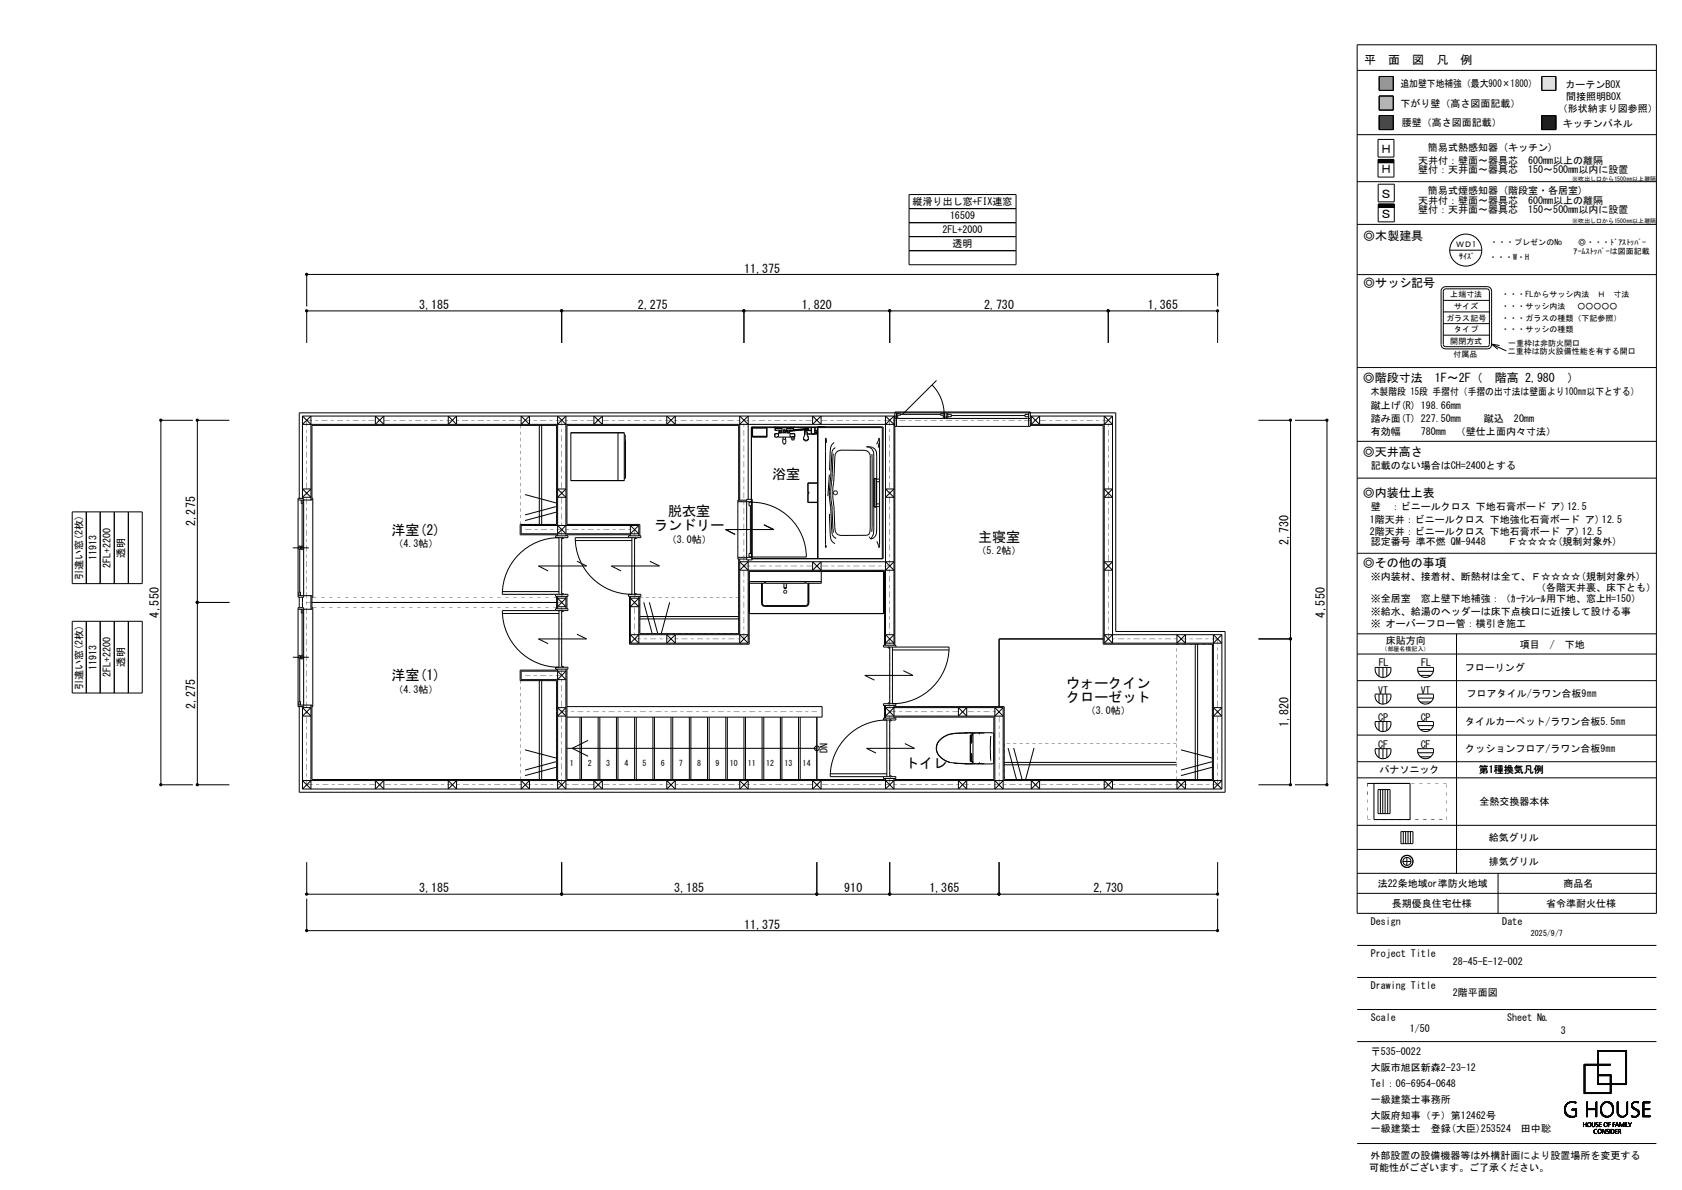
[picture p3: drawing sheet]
<svg xmlns="http://www.w3.org/2000/svg" width="420mm" height="297mm" viewBox="0 0 420 297" stroke-linecap="round" stroke-linejoin="round" font-family="sans-serif">
<defs><g id="words">
<g font-size="3.5">
<text x="192.8" y="119.6">浴室</text>
<text x="166.9" y="128.9">脱衣室</text>
<text x="97.7" y="133.4">洋室(2)</text>
<text x="163.4" y="132.4">ランドリー</text>
<text x="244.2" y="135.3">主寝室</text>
<text x="97.7" y="169.8">洋室(1)</text>
<text x="266.2" y="171.6">ウォークイン</text>
<text x="266.2" y="175.1">クローゼット</text>
<text x="226" y="191.6">トイレ</text>
</g>
<g font-size="3">
<text x="340.7" y="16.1">平　面　図　凡　例</text>
<text x="344.6" y="38.3">Ｈ</text>
<text x="344.6" y="43.3">Ｈ</text>
<text x="344.6" y="49.4">Ｓ</text>
<text x="340.4" y="59.8">◎木製建具</text>
<text x="344.6" y="54.4">Ｓ</text>
<text x="185.8" y="68.1">11,375</text>
<text x="340.4" y="71.7">◎サッシ記号</text>
<text x="104.7" y="77.2">3,185</text>
<text x="159.3" y="77.2">2,275</text>
<text x="200.2" y="77.2">1,820</text>
<text x="245.7" y="77.2">2,730</text>
<text x="286.6" y="77.2">1,365</text>
<text x="340.3" y="95.3">◎階段寸法　1F～2F（　階高 2,980　）</text>
<text x="340.3" y="113.7">◎天井高さ</text>
<text x="340.3" y="124">◎内装仕上表</text>
<text x="48.8" y="131.4" transform="rotate(-90 48.8 131.4)">2,275</text>
<text x="321.7" y="135.9" transform="rotate(-90 321.7 135.9)">2,730</text>
<text x="340.3" y="141.4">◎その他の事項</text>
<text x="39.7" y="154.1" transform="rotate(-90 39.7 154.1)">4,550</text>
<text x="330.8" y="154.1" transform="rotate(-90 330.8 154.1)">4,550</text>
<text x="48.8" y="176.9" transform="rotate(-90 48.8 176.9)">2,275</text>
<text x="321.7" y="181.4" transform="rotate(-90 321.7 181.4)">1,820</text>
<text x="104.7" y="222.8">3,185</text>
<text x="168.4" y="222.8">3,185</text>
<text x="210.8" y="222.8">910</text>
<text x="232.1" y="222.8">1,365</text>
<text x="273" y="222.8">2,730</text>
<text x="185.8" y="231.8">11,375</text>
</g>
<g font-size="2.5">
<text x="349.7" y="21.8">追加壁下地補強（最大900×1800）</text>
<text x="390.9" y="21.9">カーテンBOX</text>
<text x="349.7" y="26.8">下がり壁（高さ図面記載）</text>
<text x="389" y="28.1">（形状納まり図参照）</text>
<text x="391.1" y="25">間接照明BOX</text>
<text x="350" y="31.5">腰壁（高さ図面記載）</text>
<text x="390.3" y="31.6">キッチンパネル</text>
<text x="354.1" y="40.9">天井付：壁面～器具芯　600mm以上の離隔</text>
<text x="356.5" y="37.8">簡易式熱感知器 (キッチン)</text>
<text x="354.1" y="43.3">壁付：天井面～器具芯　150～500mm以内に設置</text>
<text x="227.8" y="51.2">縦滑り出し窓+FIX連窓</text>
<text x="354.1" y="50.8">天井付：壁面～器具芯　600mm以上の離隔</text>
<text x="354.1" y="53.3">壁付：天井面～器具芯　150～500mm以内に設置</text>
<text x="356.5" y="48.3">簡易式煙感知器 (階段室・各居室)</text>
<text x="235.4" y="58.3">2FL+2000</text>
<text x="237.2" y="54.7">16509</text>
<text x="237.9" y="61.7">透明</text>
<text x="342.3" y="98.7">木製階段 15段 手摺付（手摺の出寸法は壁面より100㎜以下とする）</text>
<text x="342.3" y="102">蹴上げ(R) 198.66mm</text>
<text x="342.3" y="105.3">踏み面(T) 227.50mm</text>
<text x="370.5" y="105.2">蹴込　20mm</text>
<text x="342.3" y="108.6">有効幅</text>
<text x="354.8" y="108.6">780mm　（壁仕上面内々寸法）</text>
<text x="342.3" y="117.1">記載のない場合はCH=2400とする</text>
<text x="342" y="130.6">1階天井：ビニールクロス 下地強化石膏ボード ア) 12.5</text>
<text x="342.3" y="127.3">壁　：ビニールクロス 下地石膏ボード ア)12.5</text>
<text x="98.3" y="136.6">（4.3帖）</text>
<text x="166.5" y="135.6">（3.0帖）</text>
<text x="342" y="133.5">2階天井：ビニールクロス 下地石膏ボード ア) 12.5</text>
<text x="342.3" y="136.1">認定番号 準不燃 QM-9448　　Ｆ☆☆☆☆(規制対象外)</text>
<text x="24.1" y="139.9" transform="rotate(-90 24.1 139.9)">11913</text>
<text x="27.6" y="141.7" transform="rotate(-90 27.6 141.7)">2FL+2200</text>
<text x="31.1" y="139.2" transform="rotate(-90 31.1 139.2)">透明</text>
<text x="243.8" y="138.4">（5.2帖）</text>
<text x="20.6" y="144.9" transform="rotate(-90 20.6 144.9)">引違い窓(2枚)</text>
<text x="342.3" y="144.7">※内装材、接着材、断熱材は全て、Ｆ☆☆☆☆(規制対象外)</text>
<text x="383.5" y="147.6">（各階天井裏、床下とも）</text>
<text x="342.3" y="150.2">※全居室　窓上壁下地補強：（ｶｰﾃﾝﾚｰﾙ用下地、窓上H=150）</text>
<text x="342.3" y="153.4">※給水、給湯のヘッダーは床下点検口に近接して設ける事</text>
<text x="342.3" y="156.6">※ オーバーフロー管：横引き施工</text>
<text x="346.1" y="160.7">床貼方向</text>
<text x="379.5" y="161.8">項目　/　下地</text>
<text x="24.1" y="167.1" transform="rotate(-90 24.1 167.1)">11913</text>
<text x="31.1" y="166.5" transform="rotate(-90 31.1 166.5)">透明</text>
<text x="344.3" y="166.3">FL</text>
<text x="354.9" y="166.3">FL</text>
<text x="365.8" y="167.6">フローリング</text>
<text x="20.6" y="172.1" transform="rotate(-90 20.6 172.1)">引違い窓(2枚)</text>
<text x="27.6" y="169" transform="rotate(-90 27.6 169)">2FL+2200</text>
<text x="98.3" y="173">（4.3帖）</text>
<text x="344.1" y="173.1">VT</text>
<text x="354.7" y="173.1">VT</text>
<text x="271.1" y="178.3">（3.0帖）</text>
<text x="344.1" y="179.9">CP</text>
<text x="354.8" y="180">CP</text>
<text x="366.2" y="174.1">フロアタイル/ラワン合板9㎜</text>
<text x="365.9" y="180.8">タイルカーペット/ラワン合板5.5㎜</text>
<text x="206.6" y="188" transform="rotate(-90 206.6 188)">DN</text>
<text x="344.1" y="186.7">CF</text>
<text x="354.8" y="186.7">CF</text>
<text x="365.9" y="187.6">クッションフロア/ラワン合板9㎜</text>
<text x="344.4" y="193">パナソニック</text>
<text x="369.3" y="193">第1種換気凡例</text>
<text x="366.9" y="201">全熱交換器本体</text>
<text x="369.2" y="209.9">給気グリル</text>
<text x="369.2" y="215.9">排気グリル</text>
<text x="344" y="221.4">法22条地域or準防火地域</text>
<text x="390.4" y="221.4">商品名</text>
<text x="347.6" y="226.4">長期優良住宅仕様</text>
<text x="386" y="226.4">省令準耐火仕様</text>
<text x="342.3" y="230.8">Design</text>
<text x="375.1" y="230.8">Date</text>
<text x="342.3" y="238.8">Project Title</text>
<text x="362.8" y="241">28-45-E-12-002</text>
<text x="342.3" y="246.8">Drawing Title</text>
<text x="362.8" y="248.7">2階平面図</text>
<text x="342.3" y="254.8">Scale</text>
<text x="352" y="257.7">1/50</text>
<text x="376.3" y="254.8">Sheet №</text>
<text x="342.3" y="263.4">〒535-0022</text>
<text x="389.8" y="258">3</text>
<text x="342.3" y="267.4">大阪市旭区新森2-23-12</text>
<text x="342.3" y="271.4">Tel：06-6954-0648</text>
<text x="342.3" y="275.4">一級建築士事務所</text>
<text x="342.3" y="279.4">大阪府知事（チ）第12462号</text>
<text x="342.3" y="282.6">一級建築士　登録(大臣)253524　田中聡</text>
<text x="341.9" y="292.3">可能性がございます。ご了承ください。</text>
<text x="342.2" y="289.2">外部設置の設備機器等は外構計画により設置場所を変更する</text>
</g>
<g font-size="2">
<text x="363.6" y="61.8">ＷＤ1</text>
<text x="364.4" y="64.6">ｻｲｽﾞ</text>
<text x="371.8" y="64.8">・・・W・H</text>
<text x="372.1" y="61.1">・・・プレゼンのNo</text>
<text x="392.9" y="63.4">ｱｰﾑｽﾄｯﾊﾟｰは図面記載</text>
<text x="394.1" y="61.1">◎・・・ﾄﾞｱｽﾄｯﾊﾟｰ</text>
<text x="362.1" y="74.3">上端寸法</text>
<text x="363.1" y="77.1">サイズ</text>
<text x="374.9" y="77.1">・・・サッシ内法　 ○○○○○</text>
<text x="374.9" y="74.3">・・・FLからサッシ内法　Ｈ　寸法</text>
<text x="361.1" y="80">ガラス記号</text>
<text x="363.1" y="82.9">タイプ</text>
<text x="374.9" y="82.9">・・・サッシの種類</text>
<text x="374.9" y="80">・・・ガラスの種類（下記参照）</text>
<text x="362.1" y="85.8">開閉方式</text>
<text x="363" y="89">付属品</text>
<text x="376.5" y="88.4">二重枠は防火設備性能を有する開口</text>
<text x="376.6" y="86.4">一重枠は非防火開口</text>
<text x="142.3" y="191.1">1</text>
<text x="146.8" y="191.1">2</text>
<text x="151.4" y="191.1">3</text>
<text x="155.9" y="191.1">4</text>
<text x="160.4" y="191.1">5</text>
<text x="165" y="191.1">6</text>
<text x="169.5" y="191.1">7</text>
<text x="174.1" y="191.1">8</text>
<text x="178.6" y="191.1">9</text>
<text x="182.2" y="191.1">10</text>
<text x="186.8" y="191.1">11</text>
<text x="191.3" y="191.1">12</text>
<text x="195.9" y="191.1">13</text>
<text x="200.4" y="191.1">14</text>
<text x="382.3" y="233.6">2025/9/7</text>
</g>
<g font-size="1.5">
<text x="392.6" y="45.1">※吹出し口から1500㎜以上離隔</text>
<text x="392.6" y="55.8">※吹出し口から1500㎜以上離隔</text>
<text x="345" y="162.6">（部屋名横記入）</text>
</g>
</g></defs>
<path d="M344.4 19.1h3.5v3.5h-3.5z" fill-rule="evenodd" fill="#979797" stroke="#979797" stroke-width=".25"/>
<g fill="none" stroke="#000" stroke-width=".25">
<path d="M338.9 17.6h74.7M338.9 11.2h74.7v216.8h-74.7zM344.4 19.1h3.5v3.5h-3.5zM385 19.1h3.5v3.5h-3.5zM338.9 33.6h74.7M344.1 34.8h4v4.4h-4zM344.1 39.8h4v4.4h-4zM344.1 39.9h4M344.1 39.8h4M344.4 24h3.5v3.5h-3.5zM344.4 28.8h3.5v3.5h-3.5zM385 28.8h3.5v3.5h-3.5z"/>
<path d="M227 48.6h26.7v17.5h-26.7zM227 52.1h26.7M227 55.6h26.7M227 59.1h26.7M338.9 56h74.7M338.9 45.3h74.7M344.1 40.6h4M344.1 40.5h4M344.1 40.4h4M344.1 40.3h4M344.1 40.2h4M344.1 40.1h4"/>
<path d="M344.1 40h4M344.1 51.7h4M344.1 46h4v4.4h-4zM344.1 51h4v4.4h-4zM344.1 51.6h4M344.1 51.5h4M344.1 51.4h4M344.1 51.3h4M344.1 51.2h4M344.1 51.1h4M76.6 76.5v-8h227.4v8M140.3 77.6v8"/>
<path d="M185.8 77.6v8M222.2 77.6v8M227 62.6h26.7M276.7 77.6v8M338.9 68.5h74.7M360.4 77.9h11.5M360.4 75h11.5M360.9 71.5h10.4a1.1 1.1 0 0 1 1.1 1.2v13.2a1.07 1.07 0 0 1-1.1 1.2h-10.4M360.9 72.1h10.4l.3 .1 .3 .5-.1 13.6-.5 .2h-10.4M361 72.1l-.4 .2-.2 .4v13.3l.1 .3 .5 .2M361 71.5a1.14 1.14 0 0 0-1.2 1.2v13.2a1.1 1.1 0 0 0 1.2 1.2M362 62.4h8"/>
<path d="M76.6 85.6v-8h227.4v8M232.7 96.1a10.4 10.4 0 0 1 3.1 7.4M233.8 95l-8.5 8.4M338.9 91.7h74.7M360.4 80.8h11.5M360.4 83.7h11.5M372.4 85.9l3.7 1.7M372.4 85.9l2 .3M372.4 85.9l1.6 1.3M48.2 104.9h-8v91h8M57.3 104.9h-8v91h8M75.5 103.8v20.6"/>
<path d="M75.5 103.8h148.7v.6M75.5 103.8l2.1 2.1M93.7 103.8v2.1l2.1-2.1v2.1zM111.9 103.8v2.1l2.1-2.1v2.1zM130.1 103.8v2.1l2.1-2.1v2.1zM134.7 106.2v24.7M135.3 106.2v24.7M139.2 105.9l2.1-2.1v29.9M141.3 105.9l-2.1-2.1v29.9M142.5 108h13.4M142.5 119.9h13.4M142.5 108h13.4v12h-13.4z"/>
<path d="M148.3 103.8v2.1l2.1-2.1v2.1zM154.3 108v12M155.9 108.5l.2 .1v10.8M156.1 119.4h-.2M156.2 109.9l-.1 9.5M166.5 103.8v2.1l2.1-2.1v2.1zM184.7 105.9l2.1-2.1v20.8M186.8 105.9l-2.1-2.1v21M187.6 106.7h32.7v32.7M187.8 106.6v2.5h3.7v-2.5M187.9 106.8h3.5v2.2h-3.5zM187.9 108.9h3.5"/>
<path d="M193.3 106.6h.3M193.3 106.6l.2 .2M193.3 106.6h.1M193.5 106.9h1.8v.5h-1.8M193.6 106.6l-.1 .8h.5M193.6 106.7h4.5M193.8 106.8h-.2M194 106.8v.1M194 107.4h.1M194.1 109.1h.3M194.2 106.6h.1M194.3 106.6h.1"/>
<path d="M194.4 108.2h-.9v.9h.6M194.4 109l-.3 .1M194.4 108h2.9v1.1h-2.9zM194.5 107.8h.6v-.2h-.6v.4M194.6 107.4v.2M194.6 107.8v.2M195 107.4v.2M195 107.8v.2M195.1 107.4v.6M195.5 107.6l.1 .2M195.5 107.6l.3-.4 .4 .4M195.5 107.6l.1 .1"/>
<path d="M195.5 109.1v.5M195.7 107.5l-.1 .5M195.7 107.4l-.2 .2M195.7 107.4l-.1 .2M195.8 107.4h.2M195.9 110.8l.3-.3v-.9h-.7v.9l.3 .4M196 107.4v.3h.6h-.5M196 107.4h-.3M196 107.4v.6M196 110.8l-.2 .1M196 107.5v.4M196.1 107.9l-.5 .1"/>
<path d="M196.1 109.1v.5M196.2 107.4h.4v.6M196.2 107.6l-.2 .2M196.6 107.8h.5M196.6 107.4l-.5 .1M196.6 107.4v.2M196.6 107.8v.2M197.3 108.2h1.1M197.3 109h.2M197.4 106.6h.1M197.4 106.6v.1M197.5 106.6v.1"/>
<path d="M197.5 108.8v.3M197.5 107.4h-.4v.6M197.7 107.4l-.6 .1M197.7 106.8v.1M197.7 107.4h.1M197.7 108.8l.2 .8 .3-.1v-.7M197.7 109.1h.5M197.7 109h.5M197.8 106.8h.3M198.1 106.6v.3M198.1 106.6h.3M198.1 106.9h-1.7v.5h1.7l3.6-.3"/>
<path d="M198.1 106.8v.6h-.4M198.3 106.6h.1M198.4 106.6l-.2 .2M198.4 106.6h.1M198.4 108.2v1.2a.42 .42 0 0 1-.4 .5 .42 .42 0 0 1-.4-.5v-.3h-.3M198.4 108.2l.1 .3M198.5 108.7l-.1 .4M200.6 109.4l.1 .4M200.6 109.4l.1 .2M200.7 109.8v-.2a.72 .72 0 0 0 1.1 0v.2M200.7 109.8a.64 .64 0 0 0 1.1 0M200.9 107.5h1.7"/>
<path d="M200.9 107.4h1.7M200.9 107.4v.9M200.9 107.4v1.2l-.3 .8M200.9 108.3h.1M201 107.8l.3-.2 .2 .2M201 107.8l-.1 .7M201 107.8v.6M201 107l-2.9 .3M201.3 107h.5l-.3 .4M201.5 107.8l.4 1.6M201.5 107.8l.1 .7M201.5 107.8v.2"/>
<path d="M201.6 107.2l-4.5 .5M201.6 107.2l-5.4 .4M201.6 108.3h2.4M201.8 106.9l-3.7 .4M201.8 106.9l-.3 .5M201.8 106.9l.1 .1M201.9 109.4l-.1 .4M201.9 109.4l-.1 .2M201.9 107l-.3 .4M201.9 107l.1 .1M202 107.1l-.2 .3M202.5 106.6l.1 1.7"/>
<path d="M202.6 106.6v1.7l.4 .1M202.8 108.3l.2 .1M202.9 103.8v2.1l2.1-2.1v2.1zM203.2 108.3l-.2 .1M203.5 106.6l-.1 1.7-.4 .1M203.5 107.5h.5M203.5 107.4h.5M203.5 107.9h.1M203.5 106.6v1.7M203.6 107.8l.4 .1zM204 107.9h.1M204 107.4v.9"/>
<path d="M204.3 106.6h-16.7v32.8h32.9v-32.8l-16.4-.1v32.9M204.3 106.6v32.8M205.2 106.5l-.9 .1M206.2 106.5l-1.9 .1M206.3 110.6l.1-.7-.2-.6v27.4l.2-.6M207.1 118.5l-.4 5.3M208.1 113.2l-.7 10.5 .4 2.8 .3 6.4M208.3 110.4l-.9 1.1-.3 5.9M208.6 111.7l-.5 .4-.3 .6-.3 5.2a31.8 31.8 0 0 0 0 9.8l.3 5.7 .4 .6 .6 .4M208.8 112.9l.4-.3 .8-.2h5.8l.7 .1 .5 .4 .3 .7v17.7v1.2l-.3 .9-.6 .2h-6.4l-1.1-.4-.3-.6-.2-.9-.2-5.3a20.9 20.9 0 0 1 0-7.1l.2-5zM217.7 113.3v19.5M218.2 119.5h.6v7h-.6z"/>
<path d="M218.3 119.5v7M218.8 119.6h.7M218.9 119.6v-6.8a2.01 2.01 0 0 0-2.5-1.3l.7 .1 .7 .5 .3 .7 .1 19.2a3.6 3.6 0 0 1-.8 2.5M218.9 110.9l.6-1.6 .1 .7-.1 26.7-.6-1.6M219.5 110.6l-.2 1.1M221.1 105.9l2.1-2.1v57.2M223.2 106.2h.2M223.2 105.9l-2.1-2.1v57.2M223.4 105.9h-147.9l2.1-2.1v21M223.4 106.4h33.9v-3.6h-33.9v58.2M223.4 104.4h33.9M223.9 103v3.4"/>
<path d="M223.9 103.3h1v.3h-1zM224.9 103.4h10M234.9 103.3h.9v.3h-.9zM235.8 103.8h-.3v.6M235.8 103v1.4M236.3 103v1.4M236.6 103.4h.9v.6h-.9M236.6 103v1.4M237.5 103.7h18.4M256.8 103.4h-.9v.6h.9M256.8 103v3.4M257.3 106.2h18.2v54.6h27.2v33.8h-52v-18.2h-27.3v-.3"/>
<path d="M257.3 105.9h20.5l-2.1-2.1v56.7M257.3 103.8h20.5M257.5 103.8v2.1l2.1-2.1v2.1zM277.8 103.8v56.7l-2.1-2.1h29.4M277.8 103.8l-2.1 2.1M314.2 104.9h8v91h-8M323.3 104.9h8v91h-8M338.9 110.2h74.7M338.9 119.3h74.7M18 127.8h17.5v17.9h-17.5zM21.5 127.8v17.9M25 127.8v17.9"/>
<path d="M28.5 127.8v17.9M32 127.8v17.9M73.1 136.7h4M74.4 124.8h3.5v-18.6h61.1v24.7h-9.1v2.6h9.1v.2M74.4 124.4h1.4v24.7h-1.4zM74.6 136.3h.4v.9h-.4zM74.7 124.4v-21.4h203.9v54.6h27.3v40.1h-231.2v-21.3M74.8 137.2v10.6M75.2 124.8v.9h.4v-.9M75.2 136.3h.4v.9h-.4zM75.4 125.7v10.6M75.5 122h2.1l-2.1 2.1h2.1z"/>
<path d="M77.9 124.4h.2v24.7h-.2M131.1 123.4l7.7 2.1M138.7 133.7h3.1v.5h-3.1zM138.8 127.8l-7.7 2.1M138.8 126.4l-7.7 2.1M139.2 122h2.1l-2.1 2.1h2.1zM139.2 131.1l2.1 2.1M140.3 134.2v14.1M140.7 134.2v.2h-.4M141.3 131.1l-2.1 2.1M141.6 133.7v-.2h15.6v.2M143.6 134.9h14.2"/>
<path d="M156.9 134.2v-.5h3.1v.5h-16.4a14.1 14.1 0 0 0 14.2 14.1v-14.1M158.5 134.2v14.1M158.9 134.2v.2h-.4M159.5 131.1h-29.4v2.1h29.4l-2.1-2.1v2.6M159.5 131.1v2.6M159.5 131.1l-2.1 2.1M184.2 139.1h3.6M184.2 125.2h3.6M184.4 139.5v18.7h-24.6v-9.4M184.4 124.8v-18.6h-42.8v24.7h18.2v2.8M184.7 139.5v21l2.1-2.1h-29.4l2.1 2.1v-11.7M186.4 124.6h1.4v15.1h-1.4z"/>
<path d="M186.4 124.8h-2.2v14.7h2.2M186.8 139.7v20.8M187.4 126.2v11.9M187.7 126.2h-.7v-.9a13.7 13.7 0 0 1 14.3 13.8M187.7 138.1h-.7v.9h14.3M190.8 131l2.4 1.2h-12l2.4 1.2M204.1 120.6h-2.3v2.2h.2v.4h-.2v2.1h2.3M204.1 120.5h-2.4v4.9h2.4M207.1 128.3l.4 6.4 .4 .6 .6 .4M217 133.9l.4 .6M218.8 125.8h.7M218.8 126.4h.7"/>
<path d="M218.8 120.2h.7M218.9 126.4l-.1 6.9-.2 .6-.5 .4-.7 .2M218.9 120.2v5.6M221.1 122h2.1l-2.1 2.1h2.1zM275.7 122h2.1l-2.1 2.1h2.1zM338.9 138.1h74.7M18 155.1h17.5v17.9h-17.5zM21.5 155.1v17.9M25 155.1v17.9M28.5 155.1v17.9M32 155.1v17.9M49.3 150.4h8"/>
<path d="M74.4 151.7h1.4v24.7h-1.4zM74.4 148.7h3.5v3.4h-3.5M74.6 148.7v-.9h.4v.9M74.7 149.1v2.6M75.2 152.1v.9h.4v-.9M75.4 153v10.6M75.5 149.1v2.6M77.6 148.7v3.4M77.9 150.4h61.1M77.9 151.7h.2v24.7h-.2M125.4 153.1h14.2M125.4 147.7h14.2"/>
<path d="M138.7 152.4v-.5h3.1v.5h-16.4a14.1 14.1 0 0 0 14.2 14.1v-14.1M138.7 148.3v.5h3.1v-.5h-1.3v.2l-.1-.2h-15a14.2 14.2 0 0 1 14.2-14.1v14.1M139 148.8v3.1M139.2 148.8v3.1M139.2 149.3h2.1l-2.1 2.1h2.1zM140.3 152.4v14.1M140.3 148.2h.4v.1M140.7 152.4v.2h-.4M141.3 148.8v3.1M141.6 148.8v3.1M144.1 158.3l2.4 1.2h-12l2.4 1.2M144.1 140.1l2.4 1.2h-12l2.4 1.2"/>
<path d="M156.9 148.3h1.7v.2l1.4-.2v.5h-3.1zM157.2 148.8v12h29.9v-18.2h33.8v18.4M157.4 148.8v11.7M157.4 149.3l2.1 2.1h-2.1l2.1-2.1zM158.5 148.2h.4v.1M159.5 158.4l-2.1 2.1M159.8 154.5h24.6M159.8 153.9h24.6M160.7 150.3l2.1 7.7M162.1 150.3l2.1 7.7M162.3 140.1l2.4 1.2h-12l2.4 1.2M166.5 158.4v2.1l2.1-2.1v2.1z"/>
<path d="M167.2 150.3l-2.1 7.7M184.7 158.4l2.1 2.1M186.8 142.3l-2.1-2.1h38.5l-2.1 2.1M186.8 140.2l-2.1 2.1h38.5l-2.1-2.1M187.1 145.2h18M190.2 145.6v5l.1 .4 .4 .3 10.9-.1 .4-.6v-5M190.3 145.6v5.1l.7 .6 10.3-.1 .4-.2 .1-.5v-4.9M190.3 145.6v4.9l.3 .5 .5 .2 10.4-.2 .3-.3v-5.1M190.9 145.2v.4h-3.8M191.1 145.2v.4h9.9v-.4M195.7 146.8l.2 .1M195.7 145.6v1.2"/>
<path d="M195.9 146.9h.3M196.3 146.8l-.1 .1M196.3 146.7l-.6 .1M196.3 146.8h.1M196.3 146.7h.1M196.3 145.6v1.2M202.9 140.2v2.1l2.1-2.1v2.1zM205.1 142.6v3h-3.9v-.4M220.6 152.5h.1M220.6 153.1v-10.5v10.6M220.6 153.1h-33.5l33.5 .1M220.6 153.1v.1"/>
<path d="M221.1 158.4h2.1l-2.1 2.1h2.1zM275.5 159.5h-26v16.9M275.7 140.2h2.1l-2.1 2.1h2.1zM277.8 158.4l-2.1 2.1M293.9 158.4l2.1 2.1v-2.1l-2.1 2.1zM305.1 158.4v38.5M305.1 158.4l-2.1 2.1M314.2 159.5h8M338.9 158.2h74.7M363.7 158.2v59.8M73.1 164h4M74.6 163.6h.4v.9h-.4z"/>
<path d="M74.6 176v-.9h.4v.9M74.8 164.5v10.6M75.2 163.6h.4v.9h-.4zM75.5 176.4v20.5M75.5 176.6h2.1l-2.1 2.1h2.1zM134.7 169.9v24.7M135.3 169.9v24.7M138.7 166.5h3.1v.5h-3.1zM139 167v.3h-9.1v2.6h9.1v24.7h-61.1v-18.6h-3.5M139.2 167v29.9l2.1-2.1M139.2 176.6h2.1l-2.1 2.1h2.1zM139.2 167.5l2.1 2.1h-11.2v-2.1h11.2l-2.1 2.1"/>
<path d="M140.3 166.3h.4v.2M141.3 167v29.9l-2.1-2.1M141.6 176.4h63.7v2.6h-63.7M141.6 167v27.6h79.3v-.3M144.8 179v15.6M145.2 179v15.6M149.4 179v15.6M149.8 179v15.6M153.9 179v15.6M154.3 179v15.6M157.4 160.5h29.4M158.5 179v15.6"/>
<path d="M158.9 179v15.6M163 179v15.6M163.4 179v15.6M167.6 179v15.6M168 179v15.6M172.1 179v15.6M172.5 179v15.6M176.7 179v15.6M177.1 179v15.6M181.2 179v15.6M181.6 179v15.6M185.8 179v15.6"/>
<path d="M186.1 179v15.6M190.3 179v15.6M190.7 179v15.6M194.9 179v15.6M195.2 179v15.6M199.4 179v15.6M199.8 179v15.6M204 179v15.6M220.6 175.6h3.1v.5h-3.1zM220.6 179.2h3.1v.5h-3.1zM220.9 176.1v3.1M221.1 176.1v3.1"/>
<path d="M221.7 161.5v.2h.5M222.2 161.5v14.1M222.2 179.7v14.1M222.2 175.4h-.5v.2M222.5 179.7v.2h-.3M222.8 161.5v14.1a14.1 14.1 0 0 0 14.2-14.1h-16.4v-.5h3.1v.5M222.8 162.2h14.2M223.2 176.1v3.1M223.2 176.6l-2.1 2.1h29.4l-2.1-2.1v20.3l2.1-2.1M223.4 179.2v-.2h24.8v15.6h-24.8v-.3M225.6 167.4l2.4 1.2h-12.1l2.5 1.2M239.3 176.6v2.1l2.1-2.1v2.1z"/>
<path d="M250.5 176.6h-29.4l2.1 2.1M250.5 176.6v20.3l-2.1-2.1M250.5 176.6l-2.1 2.1M275.7 160.5h29.4l-2.1-2.1v38.5l2.1-2.1h-229.6l2.1 2.1v-20.9M298.4 160.8v33.8M299 160.8v33.8M303 176.6l2.1 2.1h-2.1l2.1-2.1zM338.9 163.2h74.7M338.9 169.9h74.7M338.9 176.5h74.7M343.4 173.2h3.9M343.4 166.6h3.9a1.99 1.99 0 0 1-2 2.5 1.99 1.99 0 0 1-1.9-2.5z"/>
<path d="M343.4 173.3a1.99 1.99 0 0 0 1.9 2.4 1.99 1.99 0 0 0 2-2.4M344.3 166.6v2.2M344.3 173.3v2.2M345.3 166.6v2.5M345.3 173.3v2.5M346.3 166.6v2.2M346.3 173.3v2.2M354 173.2h3.9M354 167.6h3.9M354 174.2h3.9M354 166.6h3.9a1.99 1.99 0 0 1-1.9 2.5 1.99 1.99 0 0 1-2-2.5zM354 173.3a1.99 1.99 0 0 0 2 2.4 1.99 1.99 0 0 0 1.9-2.4"/>
<path d="M354.6 168.6h2.7M354.6 175.2h2.7M75.5 196.9h229.6M77.6 194.8l-2.1 2.1M93.7 194.8v2.1l2.1-2.1v2.1zM111.9 194.8v2.1l2.1-2.1v2.1zM130.1 194.8v2.1l2.1-2.1v2.1zM131.1 187.2l7.7 2M138.8 191.5l-7.7 2.1M138.8 190.1l-7.7 2.1M141.6 186.8h62.4M146.9 184.8l-4 2 4 2"/>
<path d="M148.3 194.8v2.1l2.1-2.1v2.1zM166.5 194.8v2.1l2.1-2.1v2.1zM184.7 194.8v2.1l2.1-2.1v2.1zM202.9 194.8v2.1l2.1-2.1v2.1zM207.3 193.1h14.1M220.6 193.8v.5h3.1v-.5h-16.4a14.2 14.2 0 0 1 14.1-14.1v14.1M221.1 194.3v2.6l2.1-2.1M222.2 193.6h.3v.2M223.2 194.3v2.6l-2.1-2.1M225.9 185.6l2.4 1.2h-11.9l2.3 1.2M234.1 188a5.4 5.4 0 0 0 5 2.5M234.1 188l.3 .5"/>
<path d="M234.8 184.6a2.79 2.79 0 0 0-.7 3.4M234.8 184.6a2.95 2.95 0 0 0-.7 3.4M235.9 183.8l-1.1 .8M237.3 183.2l-1.4 .6M238.2 190.5h.9M239.1 190.5l2.5 .1M239.1 190.5l1.8 .1M239.3 194.8v2.1l2.1-2.1v2.1zM240.9 190.6v.1M240.9 182.9h.1M240.9 182.9h6.8l.5 .4M240.9 182.9l-3.6 .3"/>
<path d="M241.6 183l-4.3 .2M242.3 183.5v6.5M242.3 188l.3 .1M242.3 188.1h.3M242.3 185.4h.3M242.3 190.6h.2M242.3 183h.2M242.4 190.1h.5zM242.4 183.4h.5M242.5 183.6v1.7M242.5 188.2v1.8M242.5 190.5l.3 .1"/>
<path d="M242.5 183h.5M242.6 185.4l.1-1.8-.4-.1v6.5h.4l-.1-1.9M242.6 185.4l-.3 .1M242.8 183l.1 .4M242.9 183.4l-.5 .1M242.9 190.1v.5M243 183v7.5M243 190.5l-.4 .1M243 190.5h.8M243 183h.8M243.9 190.6h1.9M243.9 183h1.9"/>
<path d="M244.4 183l.3 .2M244.7 190.3l-.3 .2M247.4 183.7l-.1 3.1 .1 3.1M247.6 190.5h.1M247.7 183l-.1 .1M248.2 190.3l-.5 .4-6.8-.1M250.7 190.9h43.1M250.7 190.3h43.1M251.7 186.7l2.1 7.7M253.1 186.7l2.1 7.7M257.5 194.8v2.1l2.1-2.1v2.1zM258.2 186.7l-2.1 7.7"/>
<path d="M275.7 194.8v2.1l2.1-2.1v2.1zM293.9 194.8v2.1l2.1-2.1v2.1zM294.9 187.2l7.7 2M302.6 191.5l-7.7 2.1M302.6 190.1l-7.7 2.1M303 194.8l2.1 2.1M338.9 194.1h74.7M338.9 183.5h74.7M338.9 190.1h74.7M341.4 195.5h10.7v9.1h-9v-9.1M343.4 180.1h3.9a1.99 1.99 0 0 1-2 2.5 1.99 1.99 0 0 1-1.9-2.5zM343.4 186.9h3.9a1.99 1.99 0 0 1-2 2.5 1.99 1.99 0 0 1-1.9-2.5z"/>
<path d="M344.1 197.1h3v6h-3zM344.3 180.1v2.2M344.3 186.9v2.2M344.7 197.1v6M345.3 197.1v6M345.3 180.1v2.5M345.3 186.9v2.5M345.9 197.1v6M346.3 180.1v2.2M346.3 186.9v2.2M346.5 197.1v6M354 180.1h3.9"/>
<path d="M354 181.1h3.9M354 186.9h3.9M354 187.9h3.9M354 180.1a1.99 1.99 0 0 0 2 2.5 1.99 1.99 0 0 0 1.9-2.5M354 186.9a1.99 1.99 0 0 0 2 2.5 1.99 1.99 0 0 0 1.9-2.5M354.6 182.1h2.7M354.6 188.9h2.7M76.6 215.2v8h227.4v-8M140.3 215.2v8M204 215.2v8M222.2 215.2v8M249.5 215.2v8"/>
<path d="M338.9 218h74.7M338.9 212h74.7M338.9 206h74.7M349.8 207.6h3v3h-3zM350.3 215h2M350.4 207.6v3M351 207.6v3M351.3 214v2M351.6 207.6v3M352.2 207.6v3M374.1 218v10M76.6 224.3v8h227.4v-8"/>
<path d="M338.9 236h74.7M338.9 223h74.7M338.9 244h74.7M338.9 252h74.7M338.9 260h74.7M390.6 277.2l.5 .5M390.6 277.1l.4 .4M390.6 277l.4 .5M390.6 276.9l.3 .4M390.6 276.7l.3 .4M390.6 276.6l.3 .4M390.6 276.6l.3 .3"/>
<path d="M390.6 276.5l.3 .3M390.7 277.5l1.3 1.3-.5-.5M390.7 277.4l.5 .5M390.7 277.3l.4 .5M390.7 276.4l.2 .2M390.7 277.6l1.2 1.2M390.7 276.2l.2 .2M390.7 277.7l1.1 1.1M390.8 277.9l.8 .8M390.8 277.8l.9 1M390.8 275.9l.2 .3M390.8 276l.3 .1"/>
<path d="M390.8 275.8l.3 .3M390.9 278.1l.5 .5M390.9 277.2l-.3-.4 .3 .4M390.9 276.7l-.2-.3 .2 .3M390.9 275.7l.2 .4-.2-.3M390.9 275.7l.3 .2-.2-.3 .3 .2M390.9 276.5l-.2-.3 .2 .4M391 275.6l.2 .2M391 276.3l-.3-.2 .3 .3M391.1 275.5l.2 .3M391.1 275.5l.2 .2M391.1 275.5l.3 .2"/>
<path d="M391.2 275.4l.2 .2M391.2 278l-.5-.6 1.4 1.4M391.3 275.3l.3 .2M391.5 275.2l.2 .2M391.5 275.5l-.3-.1 .3 .2M391.6 275.5l-.2-.2 .2 .2M391.6 275.2l.1 .2M391.6 275.1l.2 .2M391.6 275.5l-.2-.2 .1 .2M391.6 278.4l.5 .4M391.7 275.1l.2 .2M391.7 275.1l.3 .2"/>
<path d="M391.7 278.4l.4 .4M391.8 278.4l.4 .4M391.8 278.5l.5 .3-.4-.3M392 278.5l.4 .3-.4-.2M392.1 275l.2 .2M392.1 275l.3 .2M392.1 278.6l.5 .2-.3-.2M392.2 275.2l-.3-.2 .2 .3M392.2 275l.3 .2M392.3 275l.3 .2M392.3 278.6l.3 .2M392.4 275l.3 .2"/>
<path d="M392.4 278.6l.3 .2M392.5 275l.3 .2M392.5 277v.1M392.5 276.9v.2M392.5 276.9l.1 .2M392.5 278.6l.3 .2-.2-.2M392.6 276.8l.3 .3M392.6 275l.3 .2M392.6 278.6l.2 .2M392.6 278.6l.4 .2M392.6 276.8l.4 .3-.3-.3M392.6 275l.4 .2"/>
<path d="M392.7 277.1l-.2-.3 .3 .3M392.7 275l.4 .2M392.7 276.8l.4 .3M392.7 276.8l.3 .3M392.8 278.6l.2 .2M392.8 276.8l.3 .3M392.9 275l.3 .3-.3-.3M392.9 276.8l.3 .3M392.9 275l.5 .3M392.9 278.6l.3 .2M393 276.8l.3 .3-.2-.3M393 275l.4 .4"/>
<path d="M393 278.6l.4 .2M393 276.8l.3 .3M393.1 276.8l.6 .6M393.1 278.8l-.3-.2 .3 .2M393.1 276.8l.6 .5M393.1 275l.4 .4M393.2 276.8l.5 .4M393.2 275l.3 .3-.2-.3M393.3 278.5l.2 .2M393.3 276.8l.4 .4M393.4 276.8l.3 .3M393.4 275l.1 .2-.1-.2"/>
<path d="M393.4 278.1l.3 .4-.3-.3M393.4 278l.3 .4M393.4 278l.3 .3M393.4 277.7l.3 .5-.3-.3M393.4 277.5l.3 .5M393.4 277.4l.3 .3M393.4 277.2l.3 .5M393.4 276.8l.3 .1M393.4 278.7l-.2-.2 .3 .2M393.4 278.4l.2 .2M393.4 278.2l.3 .4M393.4 277.5l.3 .3"/>
<path d="M393.4 277.3l.3 .2M393.5 275.1h.1M393.5 276.8l.2 .1M393.6 276.8l.1 .1M393.7 276.8h.1M395.5 272.9v.1M395.5 272.2l.3 .5M395.5 272.1l.3 .3M395.5 271.9l.3 .4M395.5 271.8l.3 .4M395.5 271.5l.3 .5M395.5 271.4l.3 .3"/>
<path d="M395.5 271.1l.3 .4M395.5 270.9l.3 .3M395.5 270.8l.3 .3M395.5 270.6l.3 .4M395.5 270.5l.3 .3M395.5 270.4l.3 .3M395.5 270.3l.3 .3M395.5 270.2l.3 .4-.3-.3M395.5 268.3l.3 .4M395.5 268.5l.3 .3M395.5 268.8l.3 .3M395.5 268.9l.3 .3-.3-.3"/>
<path d="M395.5 269l.3 .3M395.5 269.1l.3 .3M395.5 269.2l.3 .3-.3-.3M395.5 269.3l.3 .3-.3-.2M395.5 269.4l.3 .3M395.5 269.5l.3 .3M395.5 269.6l.3 .3M395.5 270.1l.3 .3M395.5 269.8l.3 .3M395.5 272.5l.5 .5M395.5 272.7l.4 .3-.4-.2 .2 .2M395.5 265.9l.3 .4"/>
<path d="M395.5 266.3l.3 .2M395.5 266.2l.3 .4-.3-.3M395.5 266.4l.3 .3M395.5 265.7l.3 .3-.2-.1M395.5 265.8l.3 .3M395.5 266.5l.3 .3-.3-.2M395.5 266.7l.3 .2M395.5 266.1l.3 .3M395.5 266.3l.3 .3M395.5 267.2l.3 .5M395.5 266.6l.3 .3M395.5 267.3l.3 .2"/>
<path d="M395.5 267.7l.3 .3M395.5 267.6l.3 .2M395.5 266.8l.3 .3M395.5 267.5l.3 .4-.3-.3M395.5 267.8l.3 .3-.3-.2M395.5 268l.3 .2M395.5 268.3l.3 .2M395.5 267.5l.3 .3M395.5 268.4l.3 .2M395.5 267.6l.3 .3M395.5 268.9l.3 .2M395.5 268.1l.3 .3"/>
<path d="M395.5 268.9l.3 .3M395.5 270.6l.3 .2M395.5 271.4l.3 .2M395.5 271.6l.3 .3M395.5 267.9l.3 .3M395.5 272.8l.2 .2M395.6 265.6l.3 .3M395.6 265.9h.2M395.6 273l-.1-.1 .2 .1M395.7 265.9h.1M395.8 271.5l-.3-.2 .3 .3M395.8 271.2l-.3-.2 .3 .4"/>
<path d="M395.8 268.9l-.3-.3 .3 .4M395.8 269.9l-.3-.2 .3 .3M395.8 270.2l-.3-.3 .3 .4M395.8 265.9l-.3-.3 .3 .3M395.8 267l-.3-.3 .3 .3M395.8 267.2l-.3-.2 .3 .4M395.8 268.3l-.3-.2 .3 .3M395.8 272.8l.2 .2M395.9 272.8l.2 .2M395.9 265.6l.3 .3M395.9 265.9l-.3-.3 .5 .3M395.9 273l-.4-.5 .6 .5"/>
<path d="M396 265.6l.2 .3M396 272.8l.2 .2M396 265.6l.4 .3M396.1 272.8l.3 .2M396.1 265.6l.2 .3M396.2 276.2l.2 .5M396.2 276.1l.2 .4M396.2 275.8l.2 .3M396.2 275.7l.2 .4M396.2 275.5l.2 .4-.2-.3M396.2 275.5l.2 .3M396.2 275.3l.2 .2"/>
<path d="M396.2 275.1l.2 .5M396.2 276.5l.5 .5-.3-.3M396.2 276.4l.4 .6-.4-.5 .2 .4M396.2 278.6l.2 .2M396.2 278.5l.2 .3M396.2 278.3l.2 .5M396.2 278.2l.2 .3-.2-.3M396.2 278l.2 .4-.2-.3M396.2 277.8l.2 .3M396.2 277.5l.2 .4M396.2 277.5l.2 .3M396.2 277.4l.2 .3-.2-.2"/>
<path d="M396.2 277.2l.2 .3M396.2 277l.2 .5-.2-.3M396.2 276.9l.2 .3M396.2 276.7l.2 .5M396.2 272.8l.3 .2-.3-.2M396.2 278.3l.2 .3M396.2 278l.2 .3M396.2 277.7l.2 .3M396.2 277.3l.2 .3M396.2 276.6l.2 .4M396.2 275.4l.2 .3M396.2 278.8v-.2l.1 .2"/>
<path d="M396.2 265.6l.4 .3M396.2 275l.2 .3M396.3 272.8l.2 .2M396.3 272.8l.4 .2M396.3 275h.1M396.4 265.6l.3 .3M396.4 276.2l-.2-.3 .2 .4M396.4 275.3l-.2-.3 .2 .3M396.4 275.2l-.2-.2 .2 .2M396.4 276.9h.1M396.4 278.2l-.2-.3 .2 .3M396.4 277h.1"/>
<path d="M396.5 276.7l.4 .3M396.5 272.8l.2 .2M396.5 265.6l.3 .3M396.6 276.7l.3 .3M396.6 265.6l.3 .3M396.7 276.7l.3 .3M396.7 273l-.2-.2 .3 .2M396.7 272.8l.3 .2M396.8 276.7l.3 .3-.3-.3M396.9 276.7l.3 .3M396.9 273l-.2-.2 .3 .2M396.9 265.6l.3 .3-.2-.3"/>
<path d="M396.9 277l-.3-.3 .4 .3M397 276.7l.3 .3M397 265.9l-.3-.3 .4 .3M397 265.6l.5 .3M397.1 273l-.3-.2 .5 .2M397.1 265.6l.3 .3M397.1 276.7l.4 .3M397.2 272.8l.2 .2M397.2 276.7l.4 .3M397.2 273l-.2-.2 .3 .2M397.2 272.8l.3 .2-.2-.2M397.3 277l-.3-.3 .4 .3"/>
<path d="M397.3 265.6l.3 .3-.3-.3M397.3 276.7l.3 .3M397.3 265.6l.2 .3M397.3 265.6l.4 .3M397.4 276.7l.5 .3M397.4 272.8l.3 .2M397.5 265.6l.4 .3M397.6 273l-.3-.2 .3 .2M397.6 277l-.3-.3 .4 .3M397.6 276.7l.3 .3M397.7 276.7l.3 .3M397.7 265.6l.4 .3"/>
<path d="M397.7 272.8l.3 .2M397.8 276.7l.4 .3M397.8 273l-.3-.2 .4 .2M397.8 272.8l.3 .2M397.8 265.6l.5 .3-.3-.3M397.9 276.7l.3 .3M398 272.8l.1 .2M398 276.7l.4 .3M398 272.8l.3 .2M398.1 265.6l.3 .3M398.1 276.7l.6 .6M398.1 272.8l.3 .2-.3-.2"/>
<path d="M398.1 265.6l.3 .3-.1-.3M398.1 276.7l.6 .7M398.2 276.7l.5 .5-.2-.3M398.2 277l-.3-.3 .4 .3M398.2 272.8l.3 .2M398.2 265.6l.3 .3M398.3 276.7l.4 .5M398.3 272.8l.3 .2M398.3 272.8l.2 .2M398.4 272.8l.3 .2M398.5 276.2l.2 .3M398.5 276.1l.2 .4"/>
<path d="M398.5 275.8l.2 .5M398.5 278.7l.1 .1M398.5 278.6l.2 .2M398.5 278.4l.2 .4-.2-.3M398.5 278.1l.2 .3M398.5 277.9l.2 .3M398.5 277.5l.2 .5M398.5 277.3l.2 .2M398.5 277.1l.2 .5M398.5 276.5l.2 .3M398.5 276.8l.2 .3M398.5 277.2l.2 .2"/>
<path d="M398.5 277.5l.2 .2M398.5 275.3l.2 .2M398.5 275.1l.2 .4-.2-.3M398.5 272.8l.2 .2M398.5 275.3l.2 .3M398.5 275.4l.2 .4M398.5 275.6l.2 .5M398.5 275.8l.2 .3M398.5 265.6l.3 .3M398.5 278l.2 .3M398.5 277.9l.2 .4M398.5 277.7l.2 .3"/>
<path d="M398.5 277.4l.2 .4M398.5 277.3l.2 .4M398.5 278.7v.1M398.5 276.4l.2 .3M398.5 275.3l.2 .4M398.5 275l.2 .2M398.6 272.8l.3 .2M398.6 265.6l.5 .6-.2-.3M398.6 265.9l-.3-.3 .4 .3M398.6 275l.1 .2M398.7 272.8l.3 .2-.2-.2M398.7 275v.2"/>
<path d="M398.7 276.6l-.2-.3 .2 .3M398.7 278.5l-.2-.3 .2 .4M398.7 278.1l-.2-.3 .2 .4M398.7 276.9l-.2-.3 .2 .4M398.7 275.3l-.2-.3 .2 .4M398.7 265.6l.4 .4M398.7 275h.1M398.8 272.8l.3 .2M398.8 265.9l-.1-.3 .4 .5M398.8 265.6l.3 .3M398.9 262.5l.2 .2M398.9 262.4l.2 .2z"/>
<path d="M398.9 262.3l.1 .2M398.9 262.2l.2 .3M398.9 263.6l.2 .3M398.9 263.5l.2 .3-.2-.2M398.9 264.6l.2 .2-.2-.1M398.9 263.4l.2 .2M398.9 263.3l.2 .3M398.9 263.2l.2 .3M398.9 262.8l.2 .3M398.9 263.9l.2 .3M398.9 262.6l.2 .3M398.9 262.5l.2 .3"/>
<path d="M398.9 263.7l.2 .2M398.9 264.8l.2 .3-.2-.2M398.9 263.8l.2 .3M398.9 265l.2 .2M398.9 265.3l.2 .2M398.9 264.2l.2 .3M398.9 265.6l.3 .3M398.9 265.6l.2 .3M398.9 264.7l.2 .3M398.9 265.7l.2 .2M398.9 264.9l.2 .3M398.9 265.9l.2 .2"/>
<path d="M398.9 266l.2 .3M398.9 265.1l.2 .3M398.9 266.1l.2 .3-.2-.2M398.9 266.3l.2 .2M398.9 265.5l.3 .4M398.9 266.6l.2 .2M398.9 266.7l.2 .2M398.9 266.7l.2 .4-.2-.2M398.9 266.2l.2 .3M398.9 266.4l.2 .3M398.9 267.2l.2 .2M398.9 267.2l.2 .3-.2-.2"/>
<path d="M398.9 267.3l.2 .3M398.9 266.8l.2 .3M398.9 267.4l.2 .4-.2-.3M398.9 267.7l.2 .1M398.9 267.1l.2 .3M398.9 267.8l.2 .4M398.9 268l.5 .5zM398.9 267.5l.2 .3M398.9 268.2l.2 .2M398.9 267.7l.2 .3M398.9 268.2l.3 .3zM398.9 268.5l.2 .2"/>
<path d="M398.9 268.1l.4 .4-.2-.2M398.9 268.1l.3 .4M398.9 268.5l.2 .3-.2-.2M398.9 268.6l.2 .3M398.9 268.4l.2 .3M398.9 268.7l.2 .4M398.9 269.1l.2 .4M398.9 269.5l.2 .2-.2-.2M398.9 269.8l.2 .2M398.9 269.7l.2 .3M398.9 270.1l.2 .3M398.9 270.3l.3 .4z"/>
<path d="M398.9 270.4l.3 .3-.3-.1M398.9 270.7h.1M398.9 270.6l.1 .1M398.9 267.3l.2 .2M398.9 265.9l.2 .3M398.9 264.6l.2 .3M398.9 262.2l.3 .3M398.9 272.8l.2 .2M399 262.2l.3 .3M399 262.5l.1 .1M399 272.8l.3 .2M399 262.5h.1"/>
<path d="M399.1 272.8l.4 .2-.3-.2M399.1 268.4l.1 .1M399.1 264.5l-.2-.3 .2 .6M399.1 263.2l-.2-.3 .2 .5M399.1 264.2l-.2-.2 .2 .4M399.1 262.9l-.2-.2 .2 .4M399.1 264l-.2-.3 .2 .3M399.1 265.3l-.2-.3 .2 .3M399.1 265.6l-.2-.3 .5 .6M399.1 265.6l-.2-.2 .4 .5M399.1 266.6l-.2-.2 .2 .3M399.1 267.2l-.2-.3 .2 .4"/>
<path d="M399.1 268.6l-.2-.3 .2 .3M399.1 269.1l-.2-.2 .2 .4M399.1 269.5l-.2-.2 .2 .4M399.1 269.8l-.2-.3 .2 .4M399.1 270.2l-.2-.3 .2 .4M399.1 270.4l-.2-.2 .4 .5M399.1 268.3l.2 .2M399.1 265.7l.1 .2M399.1 265.6l.2 .3M399.2 265.6l.3 .3-.2-.3M399.2 268.3l.3 .2M399.2 270.5l.5 .2"/>
<path d="M399.2 262.2l.3 .3M399.2 265.6l.3 .3M399.3 265.6l.3 .3M399.3 268.3l.3 .2-.2-.2M399.3 262.5l-.2-.3 .4 .3M399.3 262.2l.3 .3-.2-.3M399.3 270.5l.3 .2M399.3 270.7l-.4-.4 .5 .4M399.4 262.2l.2 .3M399.4 265.6l.3 .3M399.4 268.3l.3 .2M399.4 272.8l.3 .2"/>
<path d="M399.4 262.2l.3 .3M399.5 265.6l.3 .3M399.5 270.5l.5 .2M399.5 273l-.3-.2 .4 .2M399.5 265.6l.3 .3-.2-.3M399.6 262.2l.3 .3M399.6 268.3l.3 .2M399.6 276.9l.4 .6-.4-.3 .4 .4M399.6 276.6l.3 .3M399.6 276.6l.3 .4M399.6 276.7l.3 .4M399.6 270.5l.3 .2"/>
<path d="M399.6 276.5l.3 .3M399.7 277.5l1.3 1.3M399.7 277.4l.4 .5M399.7 277.4l.3 .3M399.7 276.4l.2 .3-.3-.2M399.7 276.4l.2 .2M399.7 276.3l.2 .3M399.7 262.2l.3 .3-.3-.3M399.7 268.3l.3 .2-.3-.2M399.7 272.8l.3 .2M399.7 277.3l.3 .4M399.7 277.6l1.2 1.2"/>
<path d="M399.7 277.7l1.1 1.1M399.7 276.1l.3 .3M399.7 273l-.2-.2 .3 .2M399.7 276.2l.2 .3M399.8 272.8l.3 .2-.3-.2M399.8 262.5l-.3-.3 .3 .3M399.8 262.2l.3 .3-.3-.3M399.8 268.5l-.3-.2 .3 .2M399.8 276l.2 .3M399.8 275.8l.3 .2M399.8 272.8l.2 .2M399.8 270.5l.3 .2"/>
<path d="M399.8 265.6l.3 .3M399.8 277.9l.8 .8M399.8 272.8l.5 .2M399.8 273l-.3-.2 .4 .2M399.9 278.1l.4 .5M399.9 275.8l.2 .2M399.9 275.7l.2 .2M399.9 262.2l.3 .3-.2-.3M399.9 265.6l.2 .3M399.9 265.9l-.3-.3 .4 .3M399.9 270.5l.2 .2M399.9 268.3l.2 .2"/>
<path d="M399.9 275.7l.2 .3M399.9 277l-.3-.2 .3 .4M399.9 268.3l.3 .2M400 262.2l.3 .3M400 275.5l.2 .3M400 276.1l-.2-.1 .2 .2M400 275.5l.3 .2M400 265.6l.3 .3M400 268.3l.4 .2-.3-.2M400 268.5l-.2-.2 .2 .2M400 270.5l.3 .2M400 268.5l-.2-.2 .3 .2"/>
<path d="M400 272.8l.6 .2M400.1 275.4l.3 .2M400.2 275.8l-.3-.2 .2 .3M400.2 275.3l.2 .2M400.2 268.3l.3 .2M400.2 265.6l.3 .3M400.2 262.2l.3 .3M400.2 270.5l.3 .2M400.3 275.3l.1 .2M400.3 265.9l-.2-.3 .3 .3M400.3 268.3l.5 .2M400.3 270.5l.3 .2"/>
<path d="M400.3 270.7l-.2-.2 .3 .2M400.3 272.8l.2 .2M400.3 275.3l.2 .2M400.3 262.2l.3 .3M400.3 275.6l-.2-.2 .2 .3M400.3 275.2l.3 .2M400.3 272.8l.3 .2M400.4 262.5l-.3-.3 .3 .3M400.4 268.3l.2 .2M400.4 278.3l.5 .5M400.4 265.6l.3 .3M400.4 272.8l.3 .2"/>
<path d="M400.5 278.7l-.7-.7 .7 .7M400.5 270.5l.3 .2-.2-.2M400.5 275.1l.2 .3-.3-.2M400.5 265.6l.3 .3-.2-.3M400.5 265.9l-.2-.3 .3 .3M400.6 262.2l.3 .3M400.6 268.3l.3 .2M400.6 270.5l.3 .2M400.6 265.6l.2 .3M400.6 275l.2 .3-.2-.2M400.6 265.6l.3 .3M400.6 270.7l-.2-.2 .3 .2"/>
<path d="M400.6 272.8l.2 .2M400.6 278.4l.5 .4-.3-.3M400.6 278.7l-.8-.9 .9 1M400.6 262.5l-.2-.3 .4 .3M400.6 262.2l.6 .3M400.6 272.8l.3 .2M400.6 275l.3 .3M400.7 275l.3 .3M400.7 272.8l.3 .2-.2-.2M400.8 275l.2 .3M400.8 262.2l.2 .3M400.8 265.6l.3 .3"/>
<path d="M400.8 270.5l.3 .2M400.8 278.5l.4 .3M400.9 265.6l.3 .3-.3-.3M400.9 270.5l.3 .2-.3-.2M400.9 275l.3 .2M400.9 268.3l.3 .2M400.9 268.5l-.2-.2 .3 .2M400.9 270.5l.2 .2M400.9 272.8l.2 .2M400.9 265.6l.2 .3M400.9 278.6l.3 .2M400.9 278.6l.4 .2"/>
<path d="M400.9 275l.2 .2-.2-.2M400.9 262.2l.4 .3M400.9 265.9l-.2-.3 .3 .3M400.9 270.7l-.2-.2 .3 .2M400.9 272.8l.3 .2M401 275l.3 .2zM401 265.6l.3 .3M401 268.3l.3 .2M401 270.5l.3 .2M401 272.8l.4 .2M401.1 278.6l.2 .2M401.1 265.6l.3 .3"/>
<path d="M401.1 268.3l.3 .2M401.1 270.5l.3 .2M401.1 268.5l-.3-.2 .3 .2M401.1 262.2l.3 .3M401.1 275l.2 .1M401.2 275l.2 .2M401.2 265.6l.2 .3M401.2 270.5l.2 .2-.2-.2M401.2 275h.1M401.2 262.2l.3 .3-.2-.3M401.2 272.8l.3 .2-.3-.2M401.2 268.3l.2 .2"/>
<path d="M401.2 275l.4 .3M401.2 265.6l.3 .3M401.2 268.3l.3 .2M401.2 270.5l.5 .2M401.2 278.6h.1M401.3 278.7l-.2-.1 .3 .2-.4-.2 .3 .2M401.3 278.6l.2 .2-.2-.2M401.3 275.1l-.2-.1 .3 .2M401.3 278.6l.3 .2-.2-.2M401.3 262.2l.3 .3M401.3 270.5l.2 .2M401.3 278.6l.1 .2"/>
<path d="M401.3 275l.2 .3M401.3 275.1v.1M401.3 275l.3 .3-.3-.3M401.3 268.3l.5 .2M401.3 272.8l.4 .2-.3-.2M401.4 275l.3 .3M401.4 262.2l.2 .3M401.4 268.5l-.2-.2 .2 .2M401.4 275l.5 .4M401.4 278.6l.3 .2-.3-.2M401.4 272.8l.3 .2M401.4 278.6l.3 .2"/>
<path d="M401.4 270.5l.6 .2M401.4 268.3l.3 .2M401.5 278.6l.3 .2M401.5 265.6l.3 .3M401.5 275l.5 .5M401.5 262.2l.3 .3M401.6 278.6l.2 .2M401.6 265.9l-.3-.3 .4 .3M401.6 270.5l.2 .2M401.6 272.8l.1 .2M401.6 262.2l.4 .3M401.6 268.3l.3 .2"/>
<path d="M401.6 272.8l.3 .2M401.7 278.6l.2 .2M401.7 275l1.1 1.1M401.7 278.5l.3 .2M401.7 262.5l-.3-.3 .3 .3M401.7 272.8l.3 .2M401.7 262.2l.3 .3M401.7 265.6l.3 .3M401.7 270.5l.6 .7-.3-.2M401.8 278.5l.2 .2M401.8 268.3l.5 .5zM401.8 272.8l.2 .2"/>
<path d="M401.8 278.5l.3 .2M401.8 265.9l-.2-.3 .4 .3M401.8 265.6l.3 .3M401.8 270.5l.4 .2M401.8 275l1 1M401.9 278.4l.3 .2M401.9 275l.9 .9M401.9 268.3l.4 .4M401.9 272.8l.2 .2M401.9 278.5l.1 .2M401.9 262.2l.3 .3M402 275.1l.7 .6"/>
<path d="M402 268.5l-.3-.2 .6 .6-.3-.3M402 268.3l.3 .3-.1-.1M402 270.5l.3 .2M402 272.8h.1M402 262.5l-.2-.3 .3 .3M402 268.3l.3 .2zM402 268.7l.3 .2M402 268.8l.3 .3-.3-.2M402 269.1l.3 .4-.3-.3M402 269.3l.3 .3M402 269.5l.3 .4-.3-.2M402 269.4l.3 .3"/>
<path d="M402 269.8l.3 .4-.3-.3M402 269.7l.3 .3M402 270.1l.6 .6-.4-.2M402 270.3l.4 .4zM402 271l.3 .4M402 271.1l.3 .3M402 271.2l.3 .4M402 271.4l.3 .5-.3-.3M402 271.7l.3 .2M402 271.7l.3 .4-.3-.2M402 271.9l.3 .3M402 272l.3 .3"/>
<path d="M402 272.1l.3 .4M402 272.3l.3 .3M402 272.2l.3 .2M402 272.5l.3 .3M402 272.5l.3 .4M402 272.8l.3 .2M402 268.7l.3 .3M402 273h.1M402 272.9l.1 .1M402 272.9l.2 .1M402 272.8l.2 .2M402.1 278.3l.2 .2"/>
<path d="M402.1 270.5h.1M402.1 270.7l.2 .3-.4-.5 .4 .4M402.1 265.6h.1M402.1 268.3l.2 .1M402.2 278.6l-.2-.2 .2 .2M402.2 278.3l.2 .2M402.2 265.7l-.2-.1 .2 .2M402.2 275.2l.4 .4M402.2 268.3l.1 .1M402.2 268.5l.1 .1M402.3 275.3l.2 .2M402.3 262.5l-.3-.3 .5 .3"/>
<path d="M402.3 262.2l.3 .3M402.3 268.3h.1M402.3 278.5l-.3-.2 .2 .3M402.3 278.1l.1 .3-.2-.1M402.3 278.1l.2 .2M402.3 269.2l-.3-.3 .3 .4M402.3 270.2l-.3-.2 .3 .3M402.3 272.5l-.3-.2 .3 .4M402.3 270.7l-.3-.2 .3 .3M402.3 275.8l.6 .6-.5-.5M402.4 278l.1 .3-.2-.3M402.4 278l.2 .2"/>
<path d="M402.4 277.9l.3 .2M402.4 262.2l.3 .3M402.4 270.5l.3 .2M402.5 276l.4 .4M402.5 277.7l.3 .3-.3-.2M402.5 276.1l.4 .4-.4-.4M402.5 262.2l.3 .3-.2-.3M402.5 270.5l.3 .2-.3-.2M402.5 270.7l-.5-.5 .6 .5M402.5 277.5l.3 .2M402.5 276.2l.4 .5M402.5 276.1l.4 .4"/>
<path d="M402.6 277.4l.2 .3M402.6 277.3l.2 .3M402.6 277.2l.2 .3M402.6 276.4l.3 .4-.3-.2M402.6 262.2l.4 .3M402.6 276.6l.3 .5-.3-.3M402.6 276.7l.3 .3M402.6 277.2l.3 .3M402.6 277.1l.3 .3M402.6 277l.3 .3M402.6 276.9l.3 .3M402.7 270.5l.3 .2"/>
<path d="M402.8 277.9l-.3-.3 .3 .3M402.8 276l-1.1-1 1.1 1.1M402.8 262.2l.3 .3M402.8 277.7l-.3-.2 .3 .3M402.8 262.2l.2 .3M402.8 276.2l-1.2-1.2 1.2 1.3M402.9 262.2l.4 .3M402.9 270.5l.2 .2M402.9 270.7l-.3-.2 .3 .2M403 270.5l.2 .2M403 270.5l.3 .2M403.1 262.2l.3 .3"/>
<path d="M403.1 270.5l.4 .2M403.2 262.2l.3 .3M403.4 270.5l.3 .2M403.6 262.5l-.3-.3 .5 .3M403.6 262.2l.3 .3-.2-.3M403.6 270.7l-.3-.2 .3 .2M403.6 270.5l.4 .2M403.7 262.2l.4 .3M403.8 276.6l.2 .3M403.8 276.9l.2 .3M403.8 277.2l.2 .4M403.8 277.5l.3 .4"/>
<path d="M403.8 277.6l.4 .5M403.8 277.8l1 1-1-1M403.8 262.2l.2 .3M403.8 270.5l.4 .2-.3-.2M403.8 270.7l-.3-.2 .3 .2M403.8 275.2l.2 .3M403.8 275.5l.2 .5M403.8 275.5l.2 .3M403.8 275.8l.2 .3M403.8 276.2l.2 .4M403.8 277.1l.2 .4-.2-.3M403.8 277.6l.4 .4"/>
<path d="M403.8 277.6l.3 .4M403.8 277l.2 .3M403.8 276.4l.2 .4-.2-.3M403.8 276l.2 .5M403.8 275.7l.2 .4M403.8 275.1l.2 .3M403.8 277.9l.9 .9M403.8 275l.2 .3M403.9 278l.7 .8M403.9 262.2l.3 .3M403.9 278.1l.6 .7M403.9 278.2l.6 .5"/>
<path d="M403.9 275h.1M404 270.5l.3 .2M404 278.3l.4 .4M404 276.9l-.2-.3 .2 .4M404 277.1l-.2-.3 .2 .4M404 277.7l-.2-.3 .3 .3M404 275.3l-.2-.3 .2 .3M404 275.5l-.2-.2 .2 .4M404 276.2l-.2-.3 .2 .4M404 278.3l.3 .3M404 275.2l-.1-.2 .1 .2M404.1 277.8l-.3-.3 .3 .3"/>
<path d="M404.1 270.5l.5 .2M404.2 262.5l-.3-.3 .5 .3M404.2 262.2l.4 .3M404.2 270.5l.3 .2M404.2 278.1l-.4-.4 1.1 1.1M404.4 270.5l.3 .2M404.4 278.3l.5 .5-.4-.4M404.5 270.5l.5 .2M404.5 270.5l.2 .2M404.5 262.2l.3 .3M404.6 278.5l.4 .3M404.6 262.5l-.2-.3 .3 .3"/>
<path d="M404.7 278.5l.3 .4M404.7 278.6l.4 .3-.3-.3M404.7 262.2l.3 .3M404.7 270.5l.4 .2-.3-.2M404.8 262.2l.3 .3M404.9 278.6l.3 .3M404.9 262.5l-.3-.3 .4 .3M404.9 270.5l.3 .2M404.9 262.2l.3 .3M405 278.6l.3 .2M405 270.5l.2 .2M405 278.6l.3 .2-.2-.2"/>
<path d="M405 278.6l.4 .2M405 270.5l.3 .2M405.1 270.5l.4 .2-.3-.2M405.2 262.2l.3 .3M405.2 270.7l-.2-.2 .3 .2M405.3 278.6l.2 .2M405.3 262.5l-.3-.3 .4 .3M405.3 278.6l.3 .2-.3-.2M405.4 278.6l.2 .2M405.5 278.8l-.3-.2 .2 .2M405.5 262.5l-.2-.3 .4 .3M405.5 262.2l.7 .6"/>
<path d="M405.5 270.5l.3 .2M405.5 270.7l-.2-.2 .3 .2M405.6 270.5l.2 .2M405.6 278.5l.2 .2M405.6 278.5l.2 .2-.2-.2M405.7 262.2l.5 .5zM405.7 270.7l-.3-.2 .4 .2M405.7 270.5l.2 .2M405.8 278.7l-.3-.2 .2 .3M405.8 262.2l.4 .4M405.8 278.3l.2 .3M405.8 270.7l-.2-.2 .3 .2"/>
<path d="M405.8 278.3l.3 .2M405.8 278.3l.2 .2M405.8 278.3l.3 .1M405.9 262.2l.3 .3-.3-.2M405.9 270.5l.2 .2M405.9 269.3l.3 .4-.3-.2M405.9 269.1l.3 .4M405.9 268.9l.3 .4M405.9 268.7l.3 .4M405.9 268.6l.3 .3M405.9 268.5l.3 .3M405.9 268.4l.3 .3"/>
<path d="M405.9 268.3l.3 .3-.3-.2M405.9 268.2l.3 .3M405.9 268l.3 .4-.3-.2M405.9 267.7l.3 .3-.3-.3M405.9 267.6l.3 .3M405.9 267.4l.3 .3M405.9 267.3l.3 .3M405.9 267.2l.3 .3M405.9 267l.3 .4-.3-.3M405.9 266.9l.3 .3M405.9 266.6l.3 .4M405.9 266.5l.3 .3"/>
<path d="M405.9 266.4l.3 .3-.3-.2M405.9 266.3l.3 .3M405.9 266.1l.3 .3M405.9 266l.3 .3M405.9 265.9l.3 .3M405.9 265.6l.3 .5M405.9 265.7l.3 .3M405.9 265.5l.3 .3M405.9 265.4l.3 .3-.3-.3M405.9 265.3l.3 .3M405.9 265.2l.3 .3M405.9 265l.3 .4-.3-.2"/>
<path d="M405.9 265l.3 .3M405.9 264.7l.3 .3M405.9 264.6l.3 .3M405.9 264.5l.3 .3M405.9 264.3l.3 .4M405.9 264.2l.3 .3M405.9 264.1l.3 .3-.3-.3M405.9 264l.3 .3M405.9 263.8l.3 .4M405.9 263.7l.3 .3-.3-.2M405.9 263.7l.3 .2M405.9 263.4l.3 .5"/>
<path d="M405.9 263.2l.3 .4M405.9 263l.3 .4M405.9 262.9l.3 .3M405.9 262.8l.3 .3M405.9 262.7l.3 .3-.3-.2M405.9 262.6l.3 .3M405.9 262.2v.1M405.9 270.7l-.1-.2 .3 .2M405.9 270.6l.2 .1M405.9 270.4l.3 .3-.3-.2M405.9 270.3l.3 .3M405.9 270.2l.3 .3"/>
<path d="M405.9 269.8l.3 .3M405.9 269.7l.3 .3M405.9 269.6l.3 .3-.3-.2M405.9 269.5l.3 .3M405.9 268.8l.3 .2M405.9 267.5l.3 .3M405.9 266.2l.3 .2M405.9 264.9l.3 .2M405.9 263.8l.3 .2M405.9 263.5l.3 .2M405.9 262.5l.3 .2M405.9 278.2l.2 .2"/>
<path d="M406 262.2l.2 .2M406 278.6l-.3-.2 .2 .2M406.1 262.2l.1 .1M406.1 277.9l.2 .3M406.1 278l.2 .2-.2-.2 .2 .2-.3-.1 .1 .3M406.1 277.8l.2 .3M406.1 277.7l.3 .3M406.2 269.1l-.3-.2 .3 .3M406.2 268.7l-.3-.1 .3 .3M406.2 268.1l-.3-.3 .3 .4M406.2 267.7l-.3-.2 .3 .3M406.2 267.4l-.3-.1 .3 .2"/>
<path d="M406.2 267l-.3-.3 .3 .4M406.2 266.4l-.3-.2 .3 .3M406.2 266.1l-.3-.2 .3 .2M406.2 265.1l-.3-.2 .3 .3M406.2 265l-.3-.2 .3 .3M406.2 270l-.3-.1 .3 .5M406.2 275l.2 .5-.2-.3M406.2 275.4l.2 .4M406.2 275.7l.2 .3-.2-.3M406.2 276.2l.2 .3M406.2 276.4l.2 .4-.2-.3M406.2 276.6l.2 .5"/>
<path d="M406.2 277l.2 .3M406.2 277.4l.2 .3M406.2 277.5l.2 .3M406.2 277.7l.2 .1M406.2 277.4l.2 .3-.2-.2M406.2 276.9l.2 .2M406.2 275.5l.2 .3M406.2 276.9l.2 .4M406.2 276.6l.2 .3M406.2 276.3l.2 .3M406.2 276l.2 .3M406.2 275.6l.2 .3"/>
<path d="M406.2 275.3l.2 .3M406.2 275.2l.2 .3M406.4 275v.1l-.1-.1 .1 .2-.1-.2 .1 .3M406.4 276.1l-.2-.3 .2 .4M406.4 276.4l-.2-.3 .2 .4M406.4 277.1l-.2-.3 .2 .4M406.4 277.4l-.2-.3 .2 .5M407.3 276l1.1 1M407.3 276.1l.8 .8M407.3 278.4l.4 .4M407.3 278.5l.2 .3M407.4 276.3l.5 .5"/>
<path d="M407.4 278.4l.4 .4M407.4 278.7l-.1-.1 .2 .2M407.4 276.2l.6 .7M407.4 275.5l.2 .2M407.4 275.5l.3 .2M407.4 275.5l.2 .3M407.4 276.3l.4 .5M407.6 275.2l.2 .2M407.6 275.8l-.2-.3 .2 .3M407.6 275.8l-.2-.2 .2 .3-.3-.2 .3 .3M407.6 276.1l-.3-.4 .4 .4M407.6 275.2l.3 .1"/>
<path d="M407.7 275.2l.1 .2-.2-.2 .2 .3-.3-.2 .2 .3-.2-.2M407.7 276.1l-.4-.3 2.1 2.1-.4-.4M407.8 275.1l.3 .2M407.8 278.6l.3 .2-.3-.2M407.9 275l.2 .3M407.9 278.8l-.4-.3 .5 .3M407.9 278.6l.3 .2M407.9 275l.3 .2M408 278.6l.3 .2M408 275l.3 .2M408.1 278.6l.3 .2M408.1 276.5l1.3 1.3"/>
<path d="M408.1 275l.2 .2M408.2 278.6l.3 .2-.2-.2M408.2 275l.3 .2-.2-.2M408.2 276.9l-.9-.8 1 .9M408.3 276.6l1.1 1.1-1-1M408.3 278.6l.3 .2M408.4 275l.2 .2M408.4 274.9l.5 .4-.3-.3M408.4 275l.3 .2M408.4 276.7l1 1M408.5 278.6l.2 .2M408.5 277.1l-1.2-1.2 1.3 1.3"/>
<path d="M408.6 276.8l.8 .8M408.6 278.6l.1 .2M408.6 278.8l-.2-.2 .3 .2M408.6 276.8l.8 .7M408.7 276.9l.6 .6M408.8 275l.4 .3M408.8 278.4l.2 .2M408.8 278.4l.1 .3-.2-.2M408.8 278.4l.2 .2-.2-.2M408.8 278.7l-.2-.2 .3 .2M408.9 276.9l.4 .4M408.9 275l.3 .3"/>
<path d="M408.9 275.3l-.3-.3 .5 .3M408.9 278.2l.3 .2M408.9 278.3l.3 .2-.3-.2M409 275l.2 .2M409 278.1l.2 .2M409 278.1l.2 .3M409 277.6l.4 .4-.4-.3M409 277.7l.4 .3M409 277.9l.3 .4M409.1 275l.1 .1M409.1 277.9l.2 .3M409.1 277.8l.3 .3"/>
<path d="M409.1 277.7l.3 .4M409.4 278.1l-.3-.2 .2 .4M410.2 276.5l.5 .5zM410.2 275l.3 .4M410.2 275.3l.3 .3M410.2 275.7l.3 .3-.3-.3M410.2 275.8l.3 .3M410.2 275.8l.3 .4M410.2 275.9l.3 .5M410.2 276.1l.3 .4M410.2 276.7l.3 .5M410.2 277l.3 .3-.3-.3"/>
<path d="M410.2 277.1l.3 .3M410.2 277.2l.3 .3M410.2 277.2l.3 .5M410.2 277.4l.3 .4M410.2 277.7l.3 .3M410.2 277.8l.3 .4M410.2 278l.3 .4M410.2 278.3l.5 .5M410.2 278.5l.3 .3-.3-.2M410.2 278.7l.2 .1M410.2 278.2l.6 .6M410.2 278l.3 .3"/>
<path d="M410.2 277.6l.3 .4-.3-.3M410.2 276.9l.3 .3M410.2 276.3l.3 .3M410.2 275.6l.3 .3M410.2 278.2l.3 .2M410.2 278.3l.3 .3M410.2 278.8h.1M410.3 275l.3 .3zM410.4 275l.3 .3M410.5 275.1l.4 .2-.3-.3 .4 .3M410.5 275.3l-.2-.3 .2 .3M410.5 275.4l-.3-.3 .3 .4"/>
<path d="M410.5 275.7l-.3-.3 .3 .3M410.5 275.8l-.3-.3 .3 .3M410.5 276.6l-.3-.2 .6 .6M410.5 278.4l-.3-.3 .3 .4M410.5 278.7l-.3-.3 .4 .4M410.5 277l-.3-.4 .3 .4M410.5 275h.1M410.6 278.5l.2 .3M410.6 276.7l.3 .3-.3-.3M410.7 276.7l.3 .3M410.7 275l.4 .3-.3-.3M410.7 277l-.5-.6 .6 .6"/>
<path d="M410.7 278.5l.2 .3M410.8 276.7l.3 .3M410.8 278.5l.3 .3M410.8 275l.4 .3M410.8 276.7l.4 .3M410.8 278.5l.5 .3M410.9 275l.4 .3M410.9 276.7l.4 .3-.3-.3M411 275l.4 .3M411 276.7l.4 .3M411 276.7l.3 .3M411.1 278.5l.5 .3"/>
<path d="M411.2 275l.4 .3M411.2 276.7l.3 .3M411.3 276.7l.4 .3M411.3 278.8l-.3-.3 .4 .3M411.3 278.5l.4 .3M411.3 276.7l.3 .3M411.4 275l.5 .3-.3-.3M411.4 278.5l.2 .3M411.4 278.5l.4 .3M411.4 276.7l.3 .3M411.5 276.7l.3 .3M411.5 278.5l.4 .3"/>
<path d="M411.6 276.7l.4 .2-.3-.2M411.6 278.5l.2 .3M411.6 275l.3 .3M411.7 275l.3 .3-.2-.3M411.7 276.7l.2 .3M411.9 278.5l.2 .3-.4-.3 .3 .3M411.9 276.7l.1 .2M411.9 278.5l.2 .1M411.9 275l.1 .2M412 275h.1M338.9 285.4h74.7M395.4 280.4v.1"/>
<path d="M395.4 281.2h.1M395.4 281v.2M395.4 280.9v.2M395.4 280.7v.1M395.4 280.6l.1 .1M395.4 280.5l.3 .2M395.4 280.3v.2M395.4 280.2v.2M395.4 280.2v.1M395.4 280.2h.1M395.4 280.7h.1M395.4 280.8v.2"/>
<path d="M395.5 280.6l.1 .1M395.7 280.6l.1 .1M395.8 280.6l.3 .4M395.9 280.6v.1M395.9 280.6l.2 .2M396 280.5l.1 .2M396 280.4l.1 .1M396 280.3l.1 .1M396 280.2l.1 .1M396 280.2h.1M396 281l.1 .2M396 281.1l.1 .1"/>
<path d="M396 280.9l.1 .2M396 280.8h.1M396.1 280.2h.1M396.1 280.5v.1M396.4 281l.2 .2M396.4 280.9l.3 .3M396.4 280.8l.1 .1M396.4 280.5l.1 .3M396.4 280.6l.1 .2M396.4 280.8l.1 .2M396.4 281l.3 .2M396.4 280.4l.1 .1"/>
<path d="M396.5 280.5v.1M396.5 280.3v.1M396.5 280.4v.1M396.5 280.2l.1 .1M396.5 280.2h.1M396.6 280.2h.4M396.6 280.2h.1M396.6 281.1l.1 .1M396.7 281.2l.1 .1M396.8 281.2h.1M396.8 281.2h.2M397 280.2l.2 .2"/>
<path d="M397 280.3l-.1-.1 .4 .3M397.1 281v.2M397.1 280.4l.2 .2-.1-.1M397.2 280.9l-.1 .1M397.2 280.6l.1 .4M397.2 280.5l.1 .2M397.2 280.8l.1 .1M397.5 280.8h.1M397.5 280.7l.1 .1M397.5 280.3l.1 .1M397.5 280.2l.1 .1M397.5 280.6l.1 .2"/>
<path d="M397.5 280.5l.1 .2M397.5 280.5l.1 .1M397.5 280.4l.1 .1M397.5 281l.3 .2M397.6 281l.2 .2M397.6 281.1v.1M397.6 281.1l-.1-.2 .3 .4M397.7 281.1l.2 .2M397.8 281.2l.2 .1M397.9 281.2h.1M398 282.6l.4 .4M398 282.5l.1 .2"/>
<path d="M398 282.4l.1 .1M398 282.2l.1 .2M398 282.2l.1 .1M398 282.1l.1 .1M398 282l.1 .2 .1-.2M398.1 282.4v.3M398.1 281.1v.1M398.1 281.2h-.1M398.1 281.1h.1M398.1 281.9h.2M398.2 281v.1M398.2 280.8l.1 .2"/>
<path d="M398.2 280.7l.1 .1M398.2 280.6l.1 .1M398.2 280.4l.1 .1M398.2 280.3l.1 .2M398.2 280.9l.1 .1M398.2 282.9l-.2-.2 .3 .2M398.2 281.9h.1M398.3 282.8l.1 .2M398.3 280.3l-.1-.1 .1 .2M398.3 280.6h.1M398.3 281.9h.1M398.4 281.9h.1"/>
<path d="M398.4 282.9l.1 .1M398.5 282.9h.1M398.5 281.9h.1M398.5 281.8l.2 .1M398.5 281.2h.1M398.5 281.1l.2 .1M398.5 280.3l.1 .1M398.6 282.9h.1M398.6 280.2h.1M398.6 280.2v.1M398.6 281.9h.1M398.6 280.4v.1"/>
<path d="M398.6 280.2h.3M398.7 281.9h.1M398.7 281.2l.1 .1M398.7 280.7l-.2-.2 .2 .2M398.7 280.6l.4 .4M398.7 281.2v.1M398.8 281.2h.1M398.8 280.6l.3 .3-.3-.3M398.8 280.2h.1M398.8 280.8l-.3-.4 .4 .4M398.9 280.2h.1M398.9 280.7l.2 .1"/>
<path d="M398.9 281.1l.1 .1M399 282.5l.4 .4-.1-.1M399 282.4l.1 .2M399 282.4l.1 .1M399 282.3l.1 .1M399 281l.1 .1M399 281.2h-.1M399 281.1h.1M399 282.2h.1M399 282.7l.2 .2M399 282.1h.1M399 282.1l.1 .1"/>
<path d="M399 282l.1 .1M399.1 282.2v.1M399.2 282.7l-.2-.1 .3 .3M399.2 281.9v.2M399.3 281.9h-.1M399.3 282.8h.1M399.3 280.7h.1M399.3 280.4l.1 .1M399.3 281.8v.1M399.3 281.1l.1 .1M399.3 280.9l.3 .3M399.3 280.8l.1 .2"/>
<path d="M399.3 280.8l.1 .1M399.3 280.6l.2 .1M399.3 280.5l.2 .2M399.3 280.2l.1 .2M399.3 280.2l.1 .1M399.4 280.2h.3M399.4 281.8l.1 .1M399.4 281.1l.1 .1M399.5 281.8l.1 .1M399.5 280.2h.1M399.5 281.9h.1M399.6 282.8h.1"/>
<path d="M399.6 282.9h.1M399.6 281.9l-.1-.1 .4 .4-.3-.3 .2 .1M399.6 281.1l.1 .1M399.6 280.7h.1M399.6 280.6l.1 .1M399.6 281.8l.3 .4M399.6 281.9l.3 .2M399.7 280.2h.1M399.7 280.6l.1 .1M399.7 281.1h.1M399.7 282.7l.1 .1M399.7 281.1l.1 .1"/>
<path d="M399.8 282.1l.1 .2M399.8 281.9h.1M399.8 282.4v.3M399.8 282.5h.1M399.8 282.4h.1M399.8 282.3l.1 .1M399.8 282.2l.1 .2M399.8 281.1v.1M400.1 282.8v.1M400.1 282.7l.1 .1M400.1 282.5v.2M400.1 282.4l.1 .2"/>
<path d="M400.1 282.2l.1 .1M400.1 282.1l.1 .1M400.1 282l.1 .2M400.1 281.9l.4 .3M400.2 282.4v.1M400.2 282.3v.1M400.2 282v.1M400.3 282.1l.2 .2M400.3 281.9v.1M400.3 282.1l.3 .3M400.4 282.3l.3 .4M400.4 282.3l.4 .5"/>
<path d="M400.5 280.5l.1 .1M400.5 280.9l.4 .3M400.5 282.5l.4 .4-.3-.2M400.5 280.8l.1 .2M400.5 281l.3 .2M400.6 280.3v.1M400.6 281l.1 .2M400.6 280.4h-.1M400.6 280.5v.3M400.6 280.8h-.1l.1 .1M400.6 280.2v.1M400.6 280.2h.2"/>
<path d="M400.6 282.7l.1 .2M400.7 280.2h-.1M400.8 281.1l.1 .1M400.8 280.2h.1M400.8 282.8h.1M400.8 282.6l.1 .1M400.8 282.3l.1 .1M400.8 282.2l.1 .2M400.8 282.2l.1 .1M400.8 282l.1 .1M400.8 281.9l.1 .1M400.8 281.9h.1"/>
<path d="M400.9 280.1l.1 .1zM400.9 282.2h.1M400.9 282.5v.2M400.9 282.4v.1M400.9 280.2h-.1M400.9 281.1v.1M400.9 281.2h.1M400.9 280.2h.2M401 281.2h.1M401 280.1l.4 .4-.3-.3M401.1 281.1h.1M401.1 281.1l.1 .1"/>
<path d="M401.2 282v.1M401.2 282.9h.1M401.2 282.1v.1M401.2 282.1l.5 .6-.3-.4M401.2 280.2l.2 .1M401.2 282.1l.2 .3M401.2 282.2l.2 .2M401.2 281.9v.1M401.2 281.1h.1M401.2 282.8l.2 .1M401.2 281.9h.2M401.2 280.2l.1 .1"/>
<path d="M401.3 280.9v.2M401.3 282.4l-.1-.2 .2 .2M401.3 280.4l.1 .1h-.1M401.3 281.1h-.1M401.3 281.9h.1M401.3 280.9l.1 .1M401.3 280.7v.1M401.3 280.5l.1 .3M401.3 280.5l.1 .1M401.4 281.9h.1M401.4 282.3l.3 .3-.2-.2M401.5 282.8l.1 .1"/>
<path d="M401.6 281.9h.1M401.6 282.8h.1M401.6 281.2h.1M401.6 281.1l.1 .1M401.6 281l.1 .2-.1-.1M401.6 280.7l.1 .1-.1-.2 .2 .1M401.6 280.4l.1 .1M401.6 280.3l.1 .2M401.6 282.6v.1M401.6 282.7l.1 .1M401.6 280.2l.1 .1-.1-.1M401.6 280.2l.1 .2"/>
<path d="M401.6 280.5l.2 .2-.2-.2 .1 .1M401.6 280.8l.1 .1M401.7 280.2h.1M401.7 281l-.1-.2 .1 .3M401.8 280.6l.1 .1M401.8 280.2h.1M401.9 280.6l.1 .1M401.9 280.2h.1M402 282.2h.1M402 282.1v.1M402 282v.1M402 282.2v.2"/>
<path d="M402 282.3v.1M402 282.4v.1M402 282.5h.1M402 282.8v.1M402 282.7v.1M402 282.6v.1M402 280.6l.1 .1M402 280.2h.1M402 281.9h.1M402 281.9v.1M402.1 280.2h-.1M402.1 280.6v.1"/>
<path d="M402.1 280.2h.1M402.3 282.5l.1 .1M402.3 282.4l.1 .1M402.3 282.3l.1 .1M402.3 282.1l.1 .1M402.3 281.9l.1 .2M402.3 281.9l.1 .1zM402.3 282.6l.1 .1M402.3 282.7l.2 .2M402.3 282.7l.1 .1M402.4 282.9h.1M402.3 281.9h.1"/>
<path d="M402.4 282.2v.2M402.4 282.2v.1M402.5 281.9h.1M402.5 282.8l.1 .1M402.6 282.8l.1 .1M402.6 281.9l.2 .1M402.6 281.9l.1 .1M402.8 280.5v.3v-.1M402.8 280.3h.1M402.8 282.8v.1M402.8 281.9l.3 .3-.4-.3 .1 .1M402.8 281.1v.1"/>
<path d="M402.8 280.8v.1M402.8 281v.1M402.8 282.9h.1M402.8 280.6v-.1l.2 .2M402.8 280.5v-.1v.1M402.8 281.1v-.2v.2M402.8 280.2h.2M402.9 280.2h-.1v.1M402.9 282.7v.1M402.9 280.6l.2 .1M402.9 282.1l.2 .2M403 282.5l.1 .2"/>
<path d="M403 282.2l.1 .2-.1-.2M403 282.5l.1 .1M403 282.4l.1 .1M403 282.3l.1 .1M403 282.1l-.2-.2 .3 .3M403 280.2h.1M403.1 280.6h.1M403.1 282.6l-.3 .3M403.1 280.2h.1M403.2 280.6v.1M403.3 281.2h.1M403.3 280.2h.1"/>
<path d="M403.3 281.1l.1 .1M403.3 282.9h.1M403.3 282.8l.1 .1M403.3 282.6l.1 .1M403.3 282.5l.1 .2M403.3 282.4l.1 .2M403.3 282.4l.1 .1M403.3 282.1l.1 .1M403.3 282l.1 .2M403.3 282.7h.1M403.3 282.4h.1M403.3 281.9h.1"/>
<path d="M403.3 281.9l.1 .1M403.3 282l.1 .1M403.3 282.2l.2 .2M403.3 282.3l.1 .1M403.4 281v.1M403.4 280.9v.1M403.4 280.9l.1 .1M403.4 282.7l.1 .2M403.4 281.9h.1M403.4 280.9h.1M403.4 281.1h-.1M403.4 280.8l.2 .1"/>
<path d="M403.4 280.8h.1M403.5 282.3l.2 .1M403.5 281.9h.1M403.5 280.7l.1 .2-.2-.1M403.5 280.5l.1 .3M403.6 282.9h.1M403.6 281.9h.2M403.6 282.3l.1 .1M403.6 280.5v.1M403.6 280.5h.1M403.6 282.8l.2 .1M403.7 280.2l.3 .4-.1-.1"/>
<path d="M403.7 280.8l.1 .1zM403.7 280.9h.1M403.7 282.3l.1 .1M403.7 280.4l-.1 .1M403.7 280.2l.2 .2M403.7 280.9h.2M403.8 282.3v.1M403.8 282.8l.1 .1M403.8 281.9h.1M403.8 280.2l.1 .1M403.9 280.5l.1 .3M403.9 280.7l.2 .1"/>
<path d="M403.9 280.7l.2 .2M403.9 280.9l.3 .3M404 280.9l.2 .2M404.1 281.1l.1 .1M404.1 281.9h.1M404.1 282.8l.1 .1zM404.1 282.6l.1 .2M404.1 282.4l.1 .3M404.1 282.2l.1 .2M404.1 282.2h.1M404.1 281.9l.1 .3M404.2 281.9h.1"/>
<path d="M404.2 281.2h.1M404.2 282.4l-.1-.1 .1 .1M404.2 282.3l.1 .1M404.3 281.9h.1M404.3 282.3l.4 .4M404.4 281.9h.1M404.4 281.2h.1M404.4 281.1h.1M404.4 280.7l.1 .1M404.4 280.5l.1 .2M404.4 280.6h.1M404.4 280.5l.1 .1"/>
<path d="M404.4 280.2l.3 .3M404.4 280.2l.2 .2M404.5 281.9l.2 .2-.2-.2M404.5 282.3v.1M404.5 280.2h.1M404.5 282.4l-.1-.1 .2 .2M404.5 282.6l.2 .2M404.5 281v.2M404.5 280.7v.2M404.5 280.3l-.1 .1M404.5 280.2l.2 .4-.1-.1M404.5 282.3h.1"/>
<path d="M404.5 281.9l.2 .1M404.5 282.7l.2 .1M404.6 282l.1 .2M404.6 282.7l.1 .2M404.6 282.2h.1M404.6 280.5l.4 .7M404.6 280.6l.2 .2M404.7 282.2l-.1 .1M404.7 280.8l.3 .3M404.7 280.8l.2 .2M404.8 281l.2 .1M404.8 281.1l.2 .1"/>
<path d="M404.9 281.1l.1 .1M405 281.1v.1M405 281l.1 .1M405 280.9h.1M405 281.1h.1M405 280.9l.1 .1M405.1 280.8v.1M405.1 280.7v.2M405.2 280.6l.1 .1M405.2 280.5l.1 .1M405.3 280.7h-.1M405.3 280.5v.1"/>
<path d="M405.3 280.4h.1M405.3 280.3v.1M405.3 280.3h.2M405.3 280.3l.2 .2M405.4 281l.1 .2M405.4 280.9l.1 .1M405.4 280.8l.1 .2M405.4 280.4l.1 .1M405.5 280.2h-.1l.1 .1M405.5 280.7v.1M405.5 280.6v.1M405.5 280.6h.1"/>
<path d="M405.8 281v.2M405.8 280.7v.2M405.8 280.9v.2M405.8 280.8v.2M405.8 280.4v.2M405.8 280.6v.1M405.8 280.4v.1M405.8 280.3v.1M405.8 280.2v.1M405.8 280.2h.1M406.1 280.8l.1 .3M406.1 281.2h.1"/>
<path d="M406.1 281.1l.1 .1M406.1 281l.2 .2M406.1 280.7l.1 .2M406.1 280.6h.1M406.1 280.5l.1 .2M406.1 280.5l.1 .1M406.1 280.4l.1 .1M406.2 280.2h.1M406.2 280.7v.1M406.2 280.3v.1M406.3 281.1l.1 .1M406.4 281.1l.1 .1"/>
<path d="M406.4 281.1l.2 .1M406.6 281.1v.1M406.7 280.3l.3 .5M406.8 280.5l-.3-.3 .5 .4M406.8 280.6l.2 .2M406.9 280.7l.1 .1M407 280.9v.3M407 281v.1M407 281.2h.1M407 280.5l.1 .1M407 280.6v.1M407 280.8v.1"/>
<path d="M407.2 280.4v.1M407.2 280.4l-.1 .2M407.2 280.3l.1 .1M407.2 280.3v.1M407.2 280.2l.1 .1M407.2 280.3h.1M407.4 280.2h.1M407.4 280.2l-.1 .1"/>
<circle cx="366" cy="62.4" r="4"/>
<circle cx="208.6" cy="123" r=".51"/>
<circle cx="196" cy="147.7" r=".4"/>
<circle cx="204" cy="186.8" r=".59"/>
<circle cx="351.3" cy="215" r="1.5"/>
<circle cx="351.3" cy="215" r=".99"/>
</g>
<path d="M344.4 24h3.5v3.5h-3.5z" fill-rule="evenodd" fill="#b2b2b2" stroke="#b2b2b2" stroke-width=".25"/>
<path d="M344.4 28.8h3.5v3.5h-3.5z" fill-rule="evenodd" fill="#4b4b4b" stroke="#4b4b4b" stroke-width=".25"/>
<path d="M385 28.8h3.5v3.5h-3.5z" fill-rule="evenodd" fill="#1d1d1d" stroke="#1d1d1d" stroke-width=".25"/>
<path d="M385 19.1h3.5v3.5h-3.5z" fill-rule="evenodd" fill="#e1e1e1" stroke="#e1e1e1" stroke-width=".25"/>
<g fill="#000">
<path d="M76.5 104.9l.1 1.5zM76.5 107.2l.1 .8zM76.5 108.8l.1 1.5zM76.5 111.1l.1 .8zM76.5 112.7l.1 1.5z"/>
<path d="M76.5 115l.1 .8zM76.5 116.6l.1 1.5zM76.5 118.9l.1 .8zM76.5 120.5l.1 1.5zM76.5 122.8l.1 .8z"/>
<path d="M111.5 104.9h1.5zM109.9 104.9h.8zM107.6 104.9h1.5zM106 104.9h.8zM103.7 104.9h1.5zM102.1 104.9h.8zM99.8 104.9h1.5zM98.2 104.9h.8zM95.9 104.9h1.5zM94.3 104.9h.8zM92 104.9h1.5zM90.4 104.9h.8zM88.1 104.9h1.5zM86.5 104.9h.8zM84.2 104.9h1.5zM82.6 104.9h.8zM80.3 104.9h1.5zM78.7 104.9h.8zM76.6 104.9h1.3z"/>
<path d="M130 106.1l.8 .1zM131.6 106.1l.8 .1zM133.2 106.1l.8 .1zM134.8 106.1l.8 .1zM136.4 106.1l.8 .1zM138 106.1l.8 .1z"/>
<path d="M134.9 104.9h1.5zM133.3 104.9h.8zM131 104.9h1.5zM129.4 104.9h.8zM127.1 104.9h1.5zM125.5 104.9h.8zM123.2 104.9h1.5zM121.6 104.9h.8zM119.3 104.9h1.5zM117.7 104.9h.8zM115.4 104.9h1.5zM113.8 104.9h.8z"/>
<path d="M138.9 106.2l.1 .8zM138.9 107.8l.1 .8zM138.9 109.4l.1 .8zM138.9 111l.1 .8zM138.9 112.6l.1 .8zM138.9 114.2l.1 .8zM138.9 115.8l.1 .8zM138.9 117.4l.1 .8zM138.9 119l.1 .8zM138.9 120.6l.1 .8zM138.9 122.2l.1 .8zM138.9 123.8l.1 .8zM138.9 125.4l.1 .8zM138.9 127l.1 .8zM138.9 128.6l.1 .8zM138.9 130.2l.1 .7z"/>
<path d="M158.3 104.9h1.5zM156.7 104.9h.8zM154.4 104.9h1.5zM152.8 104.9h.8zM150.5 104.9h1.5zM148.9 104.9h.8zM146.6 104.9h1.5zM145 104.9h.8zM142.7 104.9h1.5zM141.1 104.9h.8zM138.8 104.9h1.5zM137.2 104.9h.8z"/>
<path d="M181.7 104.9h1.5zM180.1 104.9h.7zM177.8 104.9h1.5zM176.1 104.9h.9zM173.9 104.9h1.5zM172.3 104.9h.8zM170 104.9h1.4zM168.4 104.9h.8zM166.1 104.9h1.5zM164.5 104.9h.8zM162.2 104.9h1.5zM160.6 104.9h.8z"/>
<path d="M205.1 104.9h1.4zM203.5 104.9h.8zM201.2 104.9h1.4zM199.6 104.9h.8zM197.3 104.9h1.5zM195.7 104.9h.8zM193.4 104.9h1.5zM191.8 104.9h.8zM189.5 104.9h1.5zM187.9 104.9h.8zM185.5 104.9h1.6zM184 104.9h.8z"/>
<path d="M228.5 104.9h1.5zM226.9 104.9h.8zM224.6 104.9h1.5zM223 104.9h.8zM220.6 104.9h1.6zM219.1 104.9h.8zM216.7 104.9h1.6zM215.2 104.9h.7zM212.9 104.9h1.5zM211.2 104.9h.8zM209 104.9h1.5zM207.3 104.9h.9z"/>
<path d="M251.8 104.9h1.6zM250.3 104.9h.7zM247.9 104.9h1.6zM246.3 104.9h.8zM244.1 104.9h1.5zM242.4 104.9h.8zM240.2 104.9h1.4zM238.5 104.9h.9zM236.3 104.9h1.4zM234.7 104.9h.8zM232.4 104.9h1.4zM230.8 104.9h.8z"/>
<path d="M275.3 104.9h1.4zM273.6 104.9h.8zM271.4 104.9h1.4zM269.7 104.9h.9zM267.5 104.9h1.4zM265.9 104.9h.8zM263.6 104.9h1.4zM262 104.9h.8zM259.7 104.9h1.5zM258.1 104.9h.8zM255.7 104.9h1.6zM254.2 104.9h.8z"/>
<path d="M76.5 124.4l.1 1.5zM76.5 126.7l.1 .8zM76.5 128.3l.1 1.5zM76.5 130.6l.1 .8zM76.5 132.2l.1 1.5z"/>
<path d="M76.5 134.5l.1 .8zM76.5 136.1l.1 1.5zM76.5 138.4l.1 .8zM76.5 140l.1 1.5zM76.5 142.3l.1 .8z"/>
<path d="M129.9 130.1l.1 .8zM129.9 128.5l.1 .8zM129.9 126.9l.1 .8zM129.9 125.3l.1 .8zM129.9 123.7l.1 .8zM129.9 122.1l.1 .8zM129.9 120.5l.1 .8zM129.9 118.9l.1 .8zM129.9 117.3l.1 .8zM129.9 115.7l.1 .8zM129.9 114.1l.1 .8zM129.9 112.5l.1 .8zM129.9 110.9l.1 .8zM129.9 109.3l.1 .8zM129.9 107.7l.1 .8zM129.9 106.2l.1 .7z"/>
<path d="M131.1 132.1l1.6 .1zM133.5 132.1l.8 .1zM135.1 132.1l1.5 .1zM137.4 132.1l.8 .1zM139 132.1l1.5 .1zM141.3 132.1l.8 .1zM142.9 132.1l1.5 .1zM145.2 132.1l.8 .1zM146.8 132.1l1.5 .1zM149.1 132.1l.8 .1zM150.7 132.1l1.4 .1zM153 132.1l.8 .1zM154.6 132.1l1.5 .1zM156.8 132.1l.8 .1z"/>
<path d="M138.2 130.9h.8zM136.6 130.9h.8zM135 130.9h.8zM133.4 130.9h.8zM131.8 130.9h.8zM130.2 130.9h.8z"/>
<path d="M140.2 135.9l.1 1.5zM140.2 134.3l.1 .8zM140.2 132l.1 1.5zM140.2 130.4l.1 .8zM140.2 128.1l.1 1.5z"/>
<path d="M140.2 126.5l.1 .8zM140.2 124.2l.1 1.5zM140.2 122.6l.1 .8zM140.2 120.3l.1 1.5zM140.2 118.7l.1 .8zM140.2 116.4l.1 1.5zM140.2 114.8l.1 .8zM140.2 112.5l.1 1.5zM140.2 110.9l.1 .8zM140.2 108.6l.1 1.5zM140.2 107l.1 .8zM140.2 104.9l.1 1.3z"/>
<path d="M158.4 132.2l.1 1.5zM158.4 134.5l.1 .8zM158.4 136.1l.1 1.5zM158.4 138.4l.1 .8zM158.4 140l.1 1.5zM158.4 142.3l.1 .8zM158.4 143.9l.1 1.5zM158.4 146.2l.1 .8zM158.4 147.8l.1 1.5zM158.4 150.1l.1 .8zM158.4 151.7l.1 1.5zM158.4 154l.1 .8zM158.4 155.6l.1 1.5zM158.4 157.9l.1 .8z"/>
<path d="M222.1 135.9l.1 1.5zM222.1 134.3l.1 .8zM222.1 132l.1 1.5zM222.1 130.4l.1 .8zM222.1 128.1l.1 1.5z"/>
<path d="M222.1 126.5l.1 .8zM222.1 124.2l.1 1.5zM222.1 122.6l.1 .8zM222.1 120.3l.1 1.5zM222.1 118.7l.1 .8zM222.1 116.4l.1 1.5zM222.1 114.8l.1 .8zM222.1 112.5l.1 1.5zM222.1 110.9l.1 .8zM222.1 108.6l.1 1.5zM222.1 107l.1 .8zM222.1 104.9l.1 1.3z"/>
<path d="M76.5 143.9l.1 1.5zM76.5 146.2l.1 .8zM76.5 147.8l.1 1.5zM76.5 150.1l.1 .8zM76.5 151.7l.1 1.5z"/>
<path d="M76.5 154l.1 .8zM76.5 155.6l.1 1.5zM76.5 157.9l.1 .8zM76.5 159.5l.1 1.5zM76.5 161.8l.1 .8z"/>
<path d="M84.2 150.3l1.5 .1zM82.6 150.3l.8 .1zM80.3 150.3l1.5 .1zM78.7 150.3l.8 .1zM76.6 150.3l1.3 .1z"/>
<path d="M92 150.3l1.5 .1zM90.4 150.3l.8 .1zM88.1 150.3l1.5 .1zM86.5 150.3l.8 .1z"/>
<path d="M99.8 150.3l1.5 .1zM98.2 150.3l.8 .1zM95.9 150.3l1.5 .1zM94.3 150.3l.8 .1z"/>
<path d="M107.6 150.3l1.5 .1zM106 150.3l.8 .1zM103.7 150.3l1.5 .1zM102.1 150.3l.8 .1z"/>
<path d="M115.4 150.3l1.5 .1zM113.8 150.3l.8 .1zM111.5 150.3l1.5 .1zM109.9 150.3l.8 .1z"/>
<path d="M123.2 150.3l1.5 .1zM121.6 150.3l.8 .1zM119.3 150.3l1.5 .1zM117.7 150.3l.8 .1z"/>
<path d="M131 150.3l1.5 .1zM129.4 150.3l.8 .1zM127.1 150.3l1.5 .1zM125.5 150.3l.8 .1z"/>
<path d="M138.2 151.6l.8 .1zM136.2 151.6l.8 .1zM134.2 151.6l.8 .1zM132.2 151.6l.8 .1zM130.2 151.6l.8 .1zM128.2 151.6l.8 .1zM126.2 151.6l.8 .1zM124.2 151.6l.8 .1zM122.2 151.6l.8 .1zM120.2 151.6l.8 .1zM118.2 151.6l.8 .1zM116.2 151.6l.8 .1zM114.2 151.6l.8 .1zM112.2 151.6l.8 .1zM110.2 151.6l.8 .1zM108.2 151.6l.8 .1zM106.2 151.6l.8 .1zM104.2 151.6l.8 .1zM102.2 151.6l.8 .1zM100.2 151.6l.8 .1zM98.2 151.6l.8 .1zM96.2 151.6l.8 .1zM94.2 151.6l.8 .1zM92.2 151.6l.8 .1zM90.2 151.6l.8 .1zM88.2 151.6l.8 .1zM86.2 151.6l.8 .1zM84.2 151.6l.8 .1zM82.2 151.6l.8 .1zM80.2 151.6l.8 .1zM78.2 151.6l.8 .1z"/>
<path d="M138.2 149l.8 .1zM136.2 149l.8 .1zM134.2 149l.8 .1zM132.2 149l.8 .1zM130.2 149l.8 .1zM128.2 149l.8 .1zM126.2 149l.8 .1zM124.2 149l.8 .1zM122.2 149l.8 .1zM120.2 149l.8 .1zM118.2 149l.8 .1zM116.2 149l.8 .1zM114.2 149l.8 .1zM112.2 149l.8 .1zM110.2 149l.8 .1zM108.2 149l.8 .1zM106.2 149l.8 .1zM104.2 149l.8 .1zM102.2 149l.8 .1zM100.2 149l.8 .1zM98.2 149l.8 .1zM96.2 149l.8 .1zM94.2 149l.8 .1zM92.2 149l.8 .1zM90.2 149l.8 .1zM88.2 149l.8 .1zM86.2 149l.8 .1zM84.2 149l.8 .1zM82.2 149l.8 .1zM80.2 149l.8 .1zM78.2 149l.8 .1z"/>
<path d="M140.2 155.4l.1 1.5zM140.2 153.8l.1 .8zM140.2 151.5l.1 1.5zM140.2 149.9l.1 .8zM140.2 147.6l.1 1.5z"/>
<path d="M140.2 146l.1 .8zM140.2 143.7l.1 1.5zM140.2 142.1l.1 .8zM140.2 139.8l.1 1.5zM140.2 138.2l.1 .8z"/>
<path d="M138.8 150.3l1.5 .1zM137.2 150.3l.8 .1zM134.9 150.3l1.5 .1zM133.3 150.3l.8 .1z"/>
<path d="M158.5 159.4l1.5 .1zM160.8 159.4l.8 .1zM162.4 159.4l1.5 .1zM164.7 159.4l.8 .1zM166.3 159.4l1.5 .1zM168.6 159.4l.8 .1zM170.2 159.4l1.5 .1zM172.5 159.4l.8 .1zM174.1 159.4l1.5 .1zM176.4 159.4l.8 .1zM178 159.4l1.5 .1zM180.3 159.4l.8 .1zM181.9 159.4l1.5 .1zM184.2 159.4l.8 .1z"/>
<path d="M159.8 158.1l.8 .1zM161.4 158.1l.8 .1zM163 158.1l.8 .1zM164.6 158.1l.8 .1zM166.2 158.1l.8 .1zM167.8 158.1l.8 .1zM169.4 158.1l.8 .1zM171 158.1l.8 .1zM172.6 158.1l.8 .1zM174.2 158.1l.8 .1zM175.8 158.1l.8 .1zM177.4 158.1l.8 .1zM179 158.1l.8 .1zM180.6 158.1l.8 .1zM182.2 158.1l.8 .1zM183.8 158.1l.6 .1z"/>
<path d="M159.7 149.2l.1 .8zM159.7 150.8l.1 .8zM159.7 152.4l.1 .8zM159.7 154l.1 .8zM159.7 155.6l.1 .8zM159.7 157.2l.1 .8z"/>
<path d="M184.4 157.4l.1 .8zM184.4 155.8l.1 .8zM184.4 154.2l.1 .8zM184.4 152.6l.1 .8zM184.4 151l.1 .8zM184.4 149.4l.1 .8z"/>
<path d="M183.7 149.1l.7 .1zM182.1 149.1l.8 .1zM180.5 149.1l.8 .1zM178.9 149.1l.8 .1zM177.2 149.1l.9 .1zM175.7 149.1l.8 .1zM174.1 149.1l.8 .1zM172.5 149.1l.8 .1zM170.9 149.1l.8 .1zM169.2 149.1l.9 .1zM167.7 149.1l.8 .1zM166.1 149.1l.8 .1zM164.5 149.1l.8 .1zM162.9 149.1l.8 .1zM161.3 149.1l.8 .1zM159.8 149.1l.7 .1z"/>
<path d="M185.7 158l.1 1.5zM185.7 156.4l.1 .8zM185.7 154.1l.1 1.5zM185.7 152.5l.1 .8zM185.7 150.2l.1 1.5zM185.7 148.6l.1 .8zM185.7 146.3l.1 1.5zM185.7 144.7l.1 .8zM185.7 142.4l.1 1.5zM185.7 140.8l.1 .8zM185.7 138.5l.1 1.5zM185.7 136.9l.1 .8zM185.7 134.6l.1 1.5zM185.7 133l.1 .8zM185.7 130.7l.1 1.5zM185.7 129.1l.1 .8zM185.7 126.8l.1 1.5zM185.7 125.2l.1 .8zM185.7 122.9l.1 1.5zM185.7 121.3l.1 .8zM185.7 119l.1 1.5zM185.7 117.4l.1 .8zM185.7 115.1l.1 1.5zM185.7 113.5l.1 .8zM185.7 111.2l.1 1.5zM185.7 109.6l.1 .8zM185.7 107.3l.1 1.5zM185.7 105.7l.1 .8z"/>
<path d="M185.8 141.2l1.5 .1zM188.1 141.2l.8 .1zM189.7 141.2l1.5 .1zM192 141.2l.8 .1zM193.6 141.2l1.5 .1zM195.9 141.2l.8 .1zM197.5 141.2l1.5 .1zM199.8 141.2l.8 .1zM201.4 141.2l1.5 .1zM203.7 141.2l.8 .1zM205.3 141.2l1.5 .1zM207.6 141.2l.8 .1zM209.2 141.2l1.5 .1zM211.5 141.2l.8 .1zM213.1 141.2l1.5 .1zM215.4 141.2l.8 .1zM217 141.2l1.5 .1zM219.3 141.2l.8 .1zM220.9 141.2l1.3 .1z"/>
<path d="M222.1 155.4l.1 1.5zM222.1 153.8l.1 .8zM222.1 151.5l.1 1.5zM222.1 149.9l.1 .8zM222.1 147.6l.1 1.5z"/>
<path d="M222.1 146l.1 .8zM222.1 143.7l.1 1.5zM222.1 142.1l.1 .8zM222.1 139.8l.1 1.5zM222.1 138.2l.1 .8z"/>
<path d="M276.7 158l.1 1.5zM276.7 156.4l.1 .8zM276.7 154.1l.1 1.5zM276.7 152.5l.1 .8zM276.7 150.2l.1 1.5zM276.7 148.6l.1 .8zM276.7 146.3l.1 1.5zM276.7 144.7l.1 .8zM276.7 142.4l.1 1.5zM276.7 140.8l.1 .8zM276.7 138.5l.1 1.5zM276.7 136.9l.1 .8zM276.7 134.6l.1 1.5zM276.7 133l.1 .8zM276.7 130.7l.1 1.5zM276.7 129.1l.1 .8zM276.7 126.8l.1 1.5zM276.7 125.2l.1 .8zM276.7 122.9l.1 1.5zM276.7 121.3l.1 .8zM276.7 119l.1 1.5zM276.7 117.4l.1 .8zM276.7 115.1l.1 1.5zM276.7 113.5l.1 .8zM276.7 111.2l.1 1.5zM276.7 109.6l.1 .8zM276.7 107.3l.1 1.5zM276.7 105.7l.1 .8z"/>
<path d="M302.6 159.4l1.4 .1zM300.9 159.4l.9 .1zM298.7 159.4l1.4 .1zM297.1 159.4l.8 .1zM294.8 159.4l1.4 .1zM293.2 159.4l.8 .1zM290.9 159.4l1.5 .1zM289.3 159.4l.8 .1zM287 159.4l1.5 .1zM285.4 159.4l.8 .1zM283 159.4l1.6 .1zM281.5 159.4l.8 .1zM279.1 159.4l1.6 .1zM277.6 159.4l.7 .1z"/>
<path d="M76.5 163.4l.1 1.5zM76.5 165.7l.1 .8zM76.5 167.3l.1 1.5zM76.5 169.6l.1 .8zM76.5 171.2l.1 1.5z"/>
<path d="M76.5 173.5l.1 .8zM76.5 175.1l.1 1.5zM76.5 177.4l.1 .8zM76.5 179l.1 1.5zM76.5 181.3l.1 .8zM76.5 182.9l.1 1.5zM76.5 185.2l.1 .8zM76.5 186.8l.1 1.5zM76.5 189.1l.1 .8zM76.5 190.7l.1 1.5zM76.5 193l.1 .8zM76.5 194.6l.1 1.3z"/>
<path d="M130 169.8l.8 .1zM131.6 169.8l.8 .1zM133.2 169.8l.8 .1zM134.8 169.8l.8 .1zM136.4 169.8l.8 .1zM138 169.8l.8 .1z"/>
<path d="M138.9 169.9l.1 .8zM138.9 171.5l.1 .8zM138.9 173.1l.1 .8zM138.9 174.7l.1 .8zM138.9 176.3l.1 .8zM138.9 177.9l.1 .8zM138.9 179.5l.1 .8zM138.9 181.1l.1 .8zM138.9 182.7l.1 .8zM138.9 184.3l.1 .8zM138.9 185.9l.1 .8zM138.9 187.5l.1 .8zM138.9 189.1l.1 .8zM138.9 190.7l.1 .8zM138.9 192.3l.1 .8zM138.9 193.9l.1 .7z"/>
<path d="M140.2 174.9l.1 1.5zM140.2 173.3l.1 .8zM140.2 171l.1 1.5zM140.2 169.4l.1 .8zM140.2 167.1l.1 1.5z"/>
<path d="M140.2 165.5l.1 .8zM140.2 163.2l.1 1.5zM140.2 161.6l.1 .8zM140.2 159.3l.1 1.5zM140.2 157.7l.1 .8z"/>
<path d="M140.3 177.6l1.5 .1zM142.6 177.6l.8 .1zM144.2 177.6l1.5 .1zM146.5 177.6l.8 .1z"/>
<path d="M138.8 168.5l1.5 .1zM137.2 168.5l.8 .1zM134.9 168.5l1.5 .1zM133.3 168.5l.8 .1zM131.1 168.5l1.4 .1z"/>
<path d="M148.1 177.6l1.5 .1zM150.4 177.6l.8 .1zM152 177.6l1.5 .1zM154.3 177.6l.8 .1z"/>
<path d="M155.9 177.6l1.5 .1zM158.2 177.6l.8 .1zM159.8 177.6l1.4 .1zM162.1 177.6l.8 .1z"/>
<path d="M163.7 177.6l1.5 .1zM165.9 177.6l.9 .1zM167.6 177.6l1.5 .1zM169.9 177.6l.7 .1z"/>
<path d="M171.4 177.6l1.6 .1zM173.8 177.6l.8 .1zM175.3 177.6l1.6 .1zM177.7 177.6l.8 .1z"/>
<path d="M179.3 177.6l1.5 .1zM181.6 177.6l.8 .1zM183.2 177.6l1.5 .1zM185.5 177.6l.8 .1z"/>
<path d="M187.1 177.6l1.5 .1zM189.4 177.6l.8 .1zM191 177.6l1.4 .1zM193.3 177.6l.8 .1z"/>
<path d="M194.9 177.6l1.4 .1zM197.1 177.6l.9 .1zM198.8 177.6l1.5 .1zM201 177.6l.8 .1zM202.6 177.6l1.4 .1z"/>
<path d="M222.1 174.9l.1 1.5zM222.1 173.3l.1 .8zM222.1 171l.1 1.5zM222.1 169.4l.1 .8zM222.1 167.1l.1 1.5z"/>
<path d="M222.1 165.5l.1 .8zM222.1 163.2l.1 1.5zM222.1 161.6l.1 .8zM222.1 159.3l.1 1.5zM222.1 157.7l.1 .8z"/>
<path d="M222.2 177.6l1.5 .1zM224.5 177.6l.8 .1zM226.1 177.6l1.5 .1zM228.4 177.6l.8 .1zM230 177.6l1.5 .1zM232.3 177.6l.8 .1zM233.9 177.6l1.5 .1zM236.2 177.6l.8 .1zM237.8 177.6l1.5 .1zM240.1 177.6l.8 .1zM241.7 177.6l1.5 .1zM244 177.6l.8 .1zM245.6 177.6l1.5 .1zM247.9 177.6l.8 .1z"/>
<path d="M293.8 160.7l.8 .1zM295.4 160.7l.8 .1zM297 160.7l.8 .1zM298.6 160.7l.8 .1zM300.2 160.7l.8 .1zM301.8 160.7l.8 .1z"/>
<path d="M302.7 160.8l.1 .8zM302.7 162.4l.1 .8zM302.7 164l.1 .8zM302.7 165.6l.1 .8zM302.7 167.2l.1 .8zM302.7 168.8l.1 .8zM302.7 170.4l.1 .8zM302.7 172l.1 .8zM302.7 173.6l.1 .8zM302.7 175.2l.1 .8zM302.7 176.8l.1 .8zM302.7 178.4l.1 .8zM302.7 180l.1 .8zM302.7 181.6l.1 .8zM302.7 183.2l.1 .8zM302.7 184.8l.1 .8zM302.7 186.4l.1 .8zM302.7 188l.1 .8zM302.7 189.6l.1 .8zM302.7 191.2l.1 .8zM302.7 192.8l.1 .8zM302.7 194.4l.1 .2z"/>
<path d="M76.6 195.8l1.5 .1zM78.9 195.8l.8 .1zM80.5 195.8l1.5 .1zM82.8 195.8l.8 .1zM84.4 195.8l1.5 .1zM86.7 195.8l.8 .1zM88.3 195.8l1.5 .1zM90.6 195.8l.8 .1zM92.2 195.8l1.5 .1zM94.5 195.8l.8 .1zM96.1 195.8l1.5 .1zM98.4 195.8l.8 .1zM100 195.8l1.5 .1zM102.3 195.8l.8 .1z"/>
<path d="M103.9 195.8l1.5 .1zM106.2 195.8l.8 .1zM107.8 195.8l1.5 .1zM110.1 195.8l.8 .1zM111.7 195.8l1.5 .1zM114 195.8l.8 .1zM115.6 195.8l1.5 .1zM117.9 195.8l.8 .1zM119.5 195.8l1.5 .1zM121.8 195.8l.8 .1zM123.4 195.8l1.5 .1zM125.7 195.8l.8 .1zM127.3 195.8l1.5 .1zM129.6 195.8l.8 .1z"/>
<path d="M129.9 193.8l.1 .8zM129.9 192.2l.1 .8zM129.9 190.6l.1 .8zM129.9 189l.1 .8zM129.9 187.4l.1 .8zM129.9 185.8l.1 .8zM129.9 184.2l.1 .8zM129.9 182.6l.1 .8zM129.9 181l.1 .8zM129.9 179.4l.1 .8zM129.9 177.8l.1 .8zM129.9 176.2l.1 .8zM129.9 174.6l.1 .8zM129.9 173l.1 .8zM129.9 171.4l.1 .8zM129.9 169.9l.1 .7z"/>
<path d="M131.2 195.8l1.5 .1zM133.5 195.8l.8 .1zM135.1 195.8l1.5 .1zM137.4 195.8l.8 .1zM139 195.8l1.5 .1zM141.3 195.8l.8 .1zM142.9 195.8l1.5 .1zM145.2 195.8l.8 .1zM146.8 195.8l1.5 .1zM149.1 195.8l.8 .1zM150.7 195.8l1.5 .1zM153 195.8l.8 .1zM154.6 195.8l1.5 .1zM156.9 195.8l.8 .1z"/>
<path d="M138.2 194.5l.8 .1zM136.6 194.5l.8 .1zM135 194.5l.8 .1zM133.4 194.5l.8 .1zM131.8 194.5l.8 .1zM130.2 194.5l.8 .1z"/>
<path d="M140.2 194.4l.1 1.5zM140.2 192.8l.1 .8zM140.2 190.5l.1 1.5zM140.2 188.9l.1 .8zM140.2 186.6l.1 1.5z"/>
<path d="M140.2 185l.1 .8zM140.2 182.7l.1 1.5zM140.2 181.1l.1 .8zM140.2 178.8l.1 1.5zM140.2 177.2l.1 .8z"/>
<path d="M158.5 195.8l1.5 .1zM160.8 195.8l.8 .1zM162.4 195.8l1.5 .1zM164.7 195.8l.8 .1zM166.3 195.8l1.5 .1zM168.6 195.8l.8 .1zM170.2 195.8l1.5 .1zM172.5 195.8l.8 .1zM174.1 195.8l1.5 .1zM176.4 195.8l.8 .1zM178 195.8l1.5 .1zM180.3 195.8l.8 .1zM181.9 195.8l1.5 .1zM184.2 195.8l.8 .1z"/>
<path d="M185.8 195.8l1.5 .1zM188.1 195.8l.8 .1zM189.7 195.8l1.5 .1zM192 195.8l.8 .1zM193.6 195.8l1.5 .1zM195.9 195.8l.8 .1zM197.5 195.8l1.5 .1zM199.8 195.8l.8 .1zM201.4 195.8l1.5 .1zM203.7 195.8l.8 .1zM205.3 195.8l1.5 .1zM207.6 195.8l.8 .1zM209.2 195.8l1.5 .1zM211.5 195.8l.8 .1z"/>
<path d="M213.1 195.8l1.5 .1zM215.4 195.8l.8 .1zM217 195.8l1.5 .1zM219.3 195.8l.8 .1zM220.9 195.8l1.5 .1zM223.2 195.8l.8 .1zM224.8 195.8l1.5 .1zM227.1 195.8l.8 .1zM228.7 195.8l1.5 .1zM231 195.8l.8 .1zM232.6 195.8l1.5 .1zM234.9 195.8l.8 .1zM236.5 195.8l1.5 .1zM238.8 195.8l.8 .1z"/>
<path d="M222.1 194.4l.1 1.5zM222.1 192.8l.1 .8zM222.1 190.5l.1 1.5zM222.1 188.9l.1 .8zM222.1 186.6l.1 1.5z"/>
<path d="M222.1 185l.1 .8zM222.1 182.7l.1 1.5zM222.1 181.1l.1 .8zM222.1 178.8l.1 1.5zM222.1 177.2l.1 .8z"/>
<path d="M240.4 195.8l1.5 .1zM242.7 195.8l.8 .1zM244.3 195.8l1.5 .1zM246.6 195.8l.8 .1zM248.2 195.8l1.5 .1zM250.5 195.8l.8 .1zM252.1 195.8l1.5 .1zM254.4 195.8l.8 .1zM256 195.8l1.5 .1zM258.3 195.8l.8 .1zM259.9 195.8l1.5 .1zM262.2 195.8l.8 .1zM263.8 195.8l1.5 .1zM266.1 195.8l.8 .1z"/>
<path d="M249.4 194.4l.1 1.5zM249.4 192.8l.1 .8zM249.4 190.5l.1 1.5zM249.4 188.9l.1 .8zM249.4 186.6l.1 1.5zM249.4 185l.1 .8zM249.4 182.7l.1 1.5zM249.4 181.1l.1 .8zM249.4 178.8l.1 1.5zM249.4 177.7l.1 .3z"/>
<path d="M250.7 194.5l.8 .1zM252.3 194.5l.9 .1zM254 194.5l.8 .1zM255.6 194.5l.8 .1zM257.2 194.5l.8 .1zM258.7 194.5l.8 .1zM260.4 194.5l.8 .1zM262 194.5l.8 .1zM263.6 194.5l.8 .1zM265.2 194.5l.7 .1zM266.7 194.5l.8 .1zM268.4 194.5l.8 .1zM270 194.5l.8 .1zM271.6 194.5l.8 .1zM273.2 194.5l.7 .1zM274.7 194.5l.8 .1zM276.4 194.5l.8 .1zM278 194.5l.8 .1zM279.6 194.5l.8 .1zM281.1 194.5l.8 .1zM282.7 194.5l.8 .1zM284.4 194.5l.8 .1zM286 194.5l.8 .1zM287.6 194.5l.8 .1zM289.1 194.5l.8 .1zM290.7 194.5l.8 .1zM292.4 194.5l.8 .1z"/>
<path d="M250.7 185.6l.1 .8zM250.7 187.2l.1 .8zM250.7 188.8l.1 .8zM250.7 190.4l.1 .8zM250.7 192l.1 .8zM250.7 193.6l.1 .8z"/>
<path d="M267.7 195.8l1.5 .1zM270 195.8l.8 .1zM271.6 195.8l1.5 .1zM273.9 195.8l.8 .1zM275.5 195.8l1.5 .1zM277.8 195.8l.8 .1zM279.4 195.8l1.5 .1zM281.7 195.8l.8 .1zM283.3 195.8l1.5 .1zM285.6 195.8l.8 .1zM287.2 195.8l1.5 .1zM289.5 195.8l.8 .1zM291.1 195.8l1.5 .1zM293.4 195.8l.8 .1zM295 195.8l1.5 .1zM297.3 195.8l.8 .1zM298.9 195.8l1.5 .1zM301.2 195.8l.8 .1zM302.8 195.8l1.2 .1z"/>
<path d="M293.7 193.8l.1 .8zM293.7 192.2l.1 .8zM293.7 190.6l.1 .8zM293.7 189l.1 .8zM293.7 187.4l.1 .8zM293.7 185.8l.1 .8zM293.7 184.2l.1 .8zM293.7 182.6l.1 .8zM293.7 181l.1 .8zM293.7 179.4l.1 .8zM293.7 177.8l.1 .8zM293.7 176.2l.1 .8zM293.7 174.6l.1 .8zM293.7 173l.1 .8zM293.7 171.4l.1 .8zM293.7 169.8l.1 .8zM293.7 168.2l.1 .8zM293.7 166.6l.1 .8zM293.7 165l.1 .8zM293.7 163.4l.1 .8zM293.7 161.8l.1 .8zM293.7 160.8l.1 .2z"/>
<path d="M293 185.5l.8 .1zM291.4 185.5l.8 .1zM289.8 185.5l.8 .1zM288.2 185.5l.8 .1zM286.6 185.5l.8 .1zM285 185.5l.8 .1zM283.4 185.5l.8 .1zM281.8 185.5l.8 .1zM280.2 185.5l.8 .1zM278.6 185.5l.8 .1zM277 185.5l.8 .1zM275.4 185.5l.8 .1zM273.8 185.5l.8 .1zM272.2 185.5l.8 .1zM270.6 185.5l.8 .1zM269 185.5l.8 .1zM267.4 185.5l.8 .1zM265.8 185.5l.8 .1zM264.2 185.5l.8 .1zM262.6 185.5l.8 .1zM261 185.5l.8 .1zM259.4 185.5l.8 .1zM257.8 185.5l.8 .1zM256.2 185.5l.8 .1zM254.6 185.5l.8 .1zM253 185.5l.8 .1zM251.4 185.5l.8 .1z"/>
<path d="M302 194.5l.7 .1zM300.4 194.5l.8 .1zM298.7 194.5l.9 .1zM297.1 194.5l.8 .1zM295.5 194.5l.8 .1zM294 194.5l.8 .1z"/>
<path d="M304 194.4l.1 1.5zM304 192.8l.1 .8zM304 190.5l.1 1.5zM304 188.9l.1 .8zM304 186.6l.1 1.5zM304 185l.1 .8zM304 182.7l.1 1.5zM304 181.1l.1 .8zM304 178.8l.1 1.5zM304 177.2l.1 .8zM304 174.9l.1 1.5zM304 173.3l.1 .8zM304 171l.1 1.5zM304 169.4l.1 .8zM304 167.1l.1 1.5zM304 165.5l.1 .8zM304 163.2l.1 1.5zM304 161.6l.1 .8zM304 159.5l.1 1.3z"/>
<path d="M341.4 195.5l.1 .8zM341.4 197.6l.1 .8z"/>
<path d="M341.4 195.5l.1 .8zM341.4 197.6l.1 .8zM341.4 199.6l.1 .8zM341.4 201.5l.1 .9zM341.4 203.5l.1 .8z"/>
<path d="M360.4 195.5l.7 .1zM358.4 195.5l.8 .1zM356.4 195.5l.8 .1zM354.4 195.5l.8 .1zM352.4 195.5l.8 .1zM350.4 195.5l.8 .1zM348.4 195.5l.8 .1zM346.4 195.5l.8 .1zM344.4 195.5l.8 .1zM342.3 195.5l.9 .1z"/>
<path d="M341.4 204.5l.8 .1zM343.5 204.5l.8 .1zM345.4 204.5l.8 .1zM347.4 204.5l.8 .1zM349.4 204.5l.8 .1zM351.5 204.5l.8 .1zM353.4 204.5l.8 .1zM355.4 204.5l.8 .1zM357.4 204.5l.8 .1zM359.5 204.5l.7 .1z"/>
<path d="M343.3 204.5l.8 .1zM345.3 204.5l.8 .1zM347.3 204.5l.8 .1zM349.3 204.5l.8 .1zM351.3 204.5l.8 .1zM353.3 204.5l.8 .1zM355.3 204.5l.8 .1zM357.3 204.5l.8 .1zM359.3 204.5l.8 .1z"/>
<path d="M361.1 203.8l.1 .8zM361.1 201.8l.1 .8zM361.1 199.8l.1 .8zM361.1 197.8l.1 .8zM361.1 195.8l.1 .8z"/>
</g>
<g fill="#000" stroke="#000" stroke-width=".25">
<circle cx="76.6" cy="68.5" r=".28"/>
<circle cx="76.6" cy="77.6" r=".28"/>
<circle cx="140.2" cy="77.6" r=".28"/>
<circle cx="185.7" cy="77.6" r=".28"/>
<circle cx="222.1" cy="77.6" r=".28"/>
<circle cx="276.7" cy="77.6" r=".28"/>
<circle cx="304" cy="77.6" r=".28"/>
<circle cx="304" cy="68.5" r=".28"/>
<circle cx="40.2" cy="104.9" r=".28"/>
<circle cx="49.3" cy="104.9" r=".28"/>
<circle cx="322.2" cy="104.9" r=".28"/>
<circle cx="331.3" cy="104.9" r=".28"/>
<circle cx="49.3" cy="150.3" r=".28"/>
<circle cx="322.2" cy="159.4" r=".28"/>
<circle cx="40.2" cy="195.9" r=".28"/>
<circle cx="49.3" cy="195.9" r=".28"/>
<circle cx="322.2" cy="195.9" r=".28"/>
<circle cx="331.3" cy="195.9" r=".28"/>
<circle cx="76.6" cy="232.3" r=".28"/>
<circle cx="76.6" cy="223.2" r=".28"/>
<circle cx="140.2" cy="223.2" r=".28"/>
<circle cx="203.9" cy="223.2" r=".28"/>
<circle cx="222.1" cy="223.2" r=".28"/>
<circle cx="249.4" cy="223.2" r=".28"/>
<circle cx="304" cy="223.2" r=".28"/>
<circle cx="304" cy="232.3" r=".28"/>
</g>
<use href="#words"/>
</svg>
